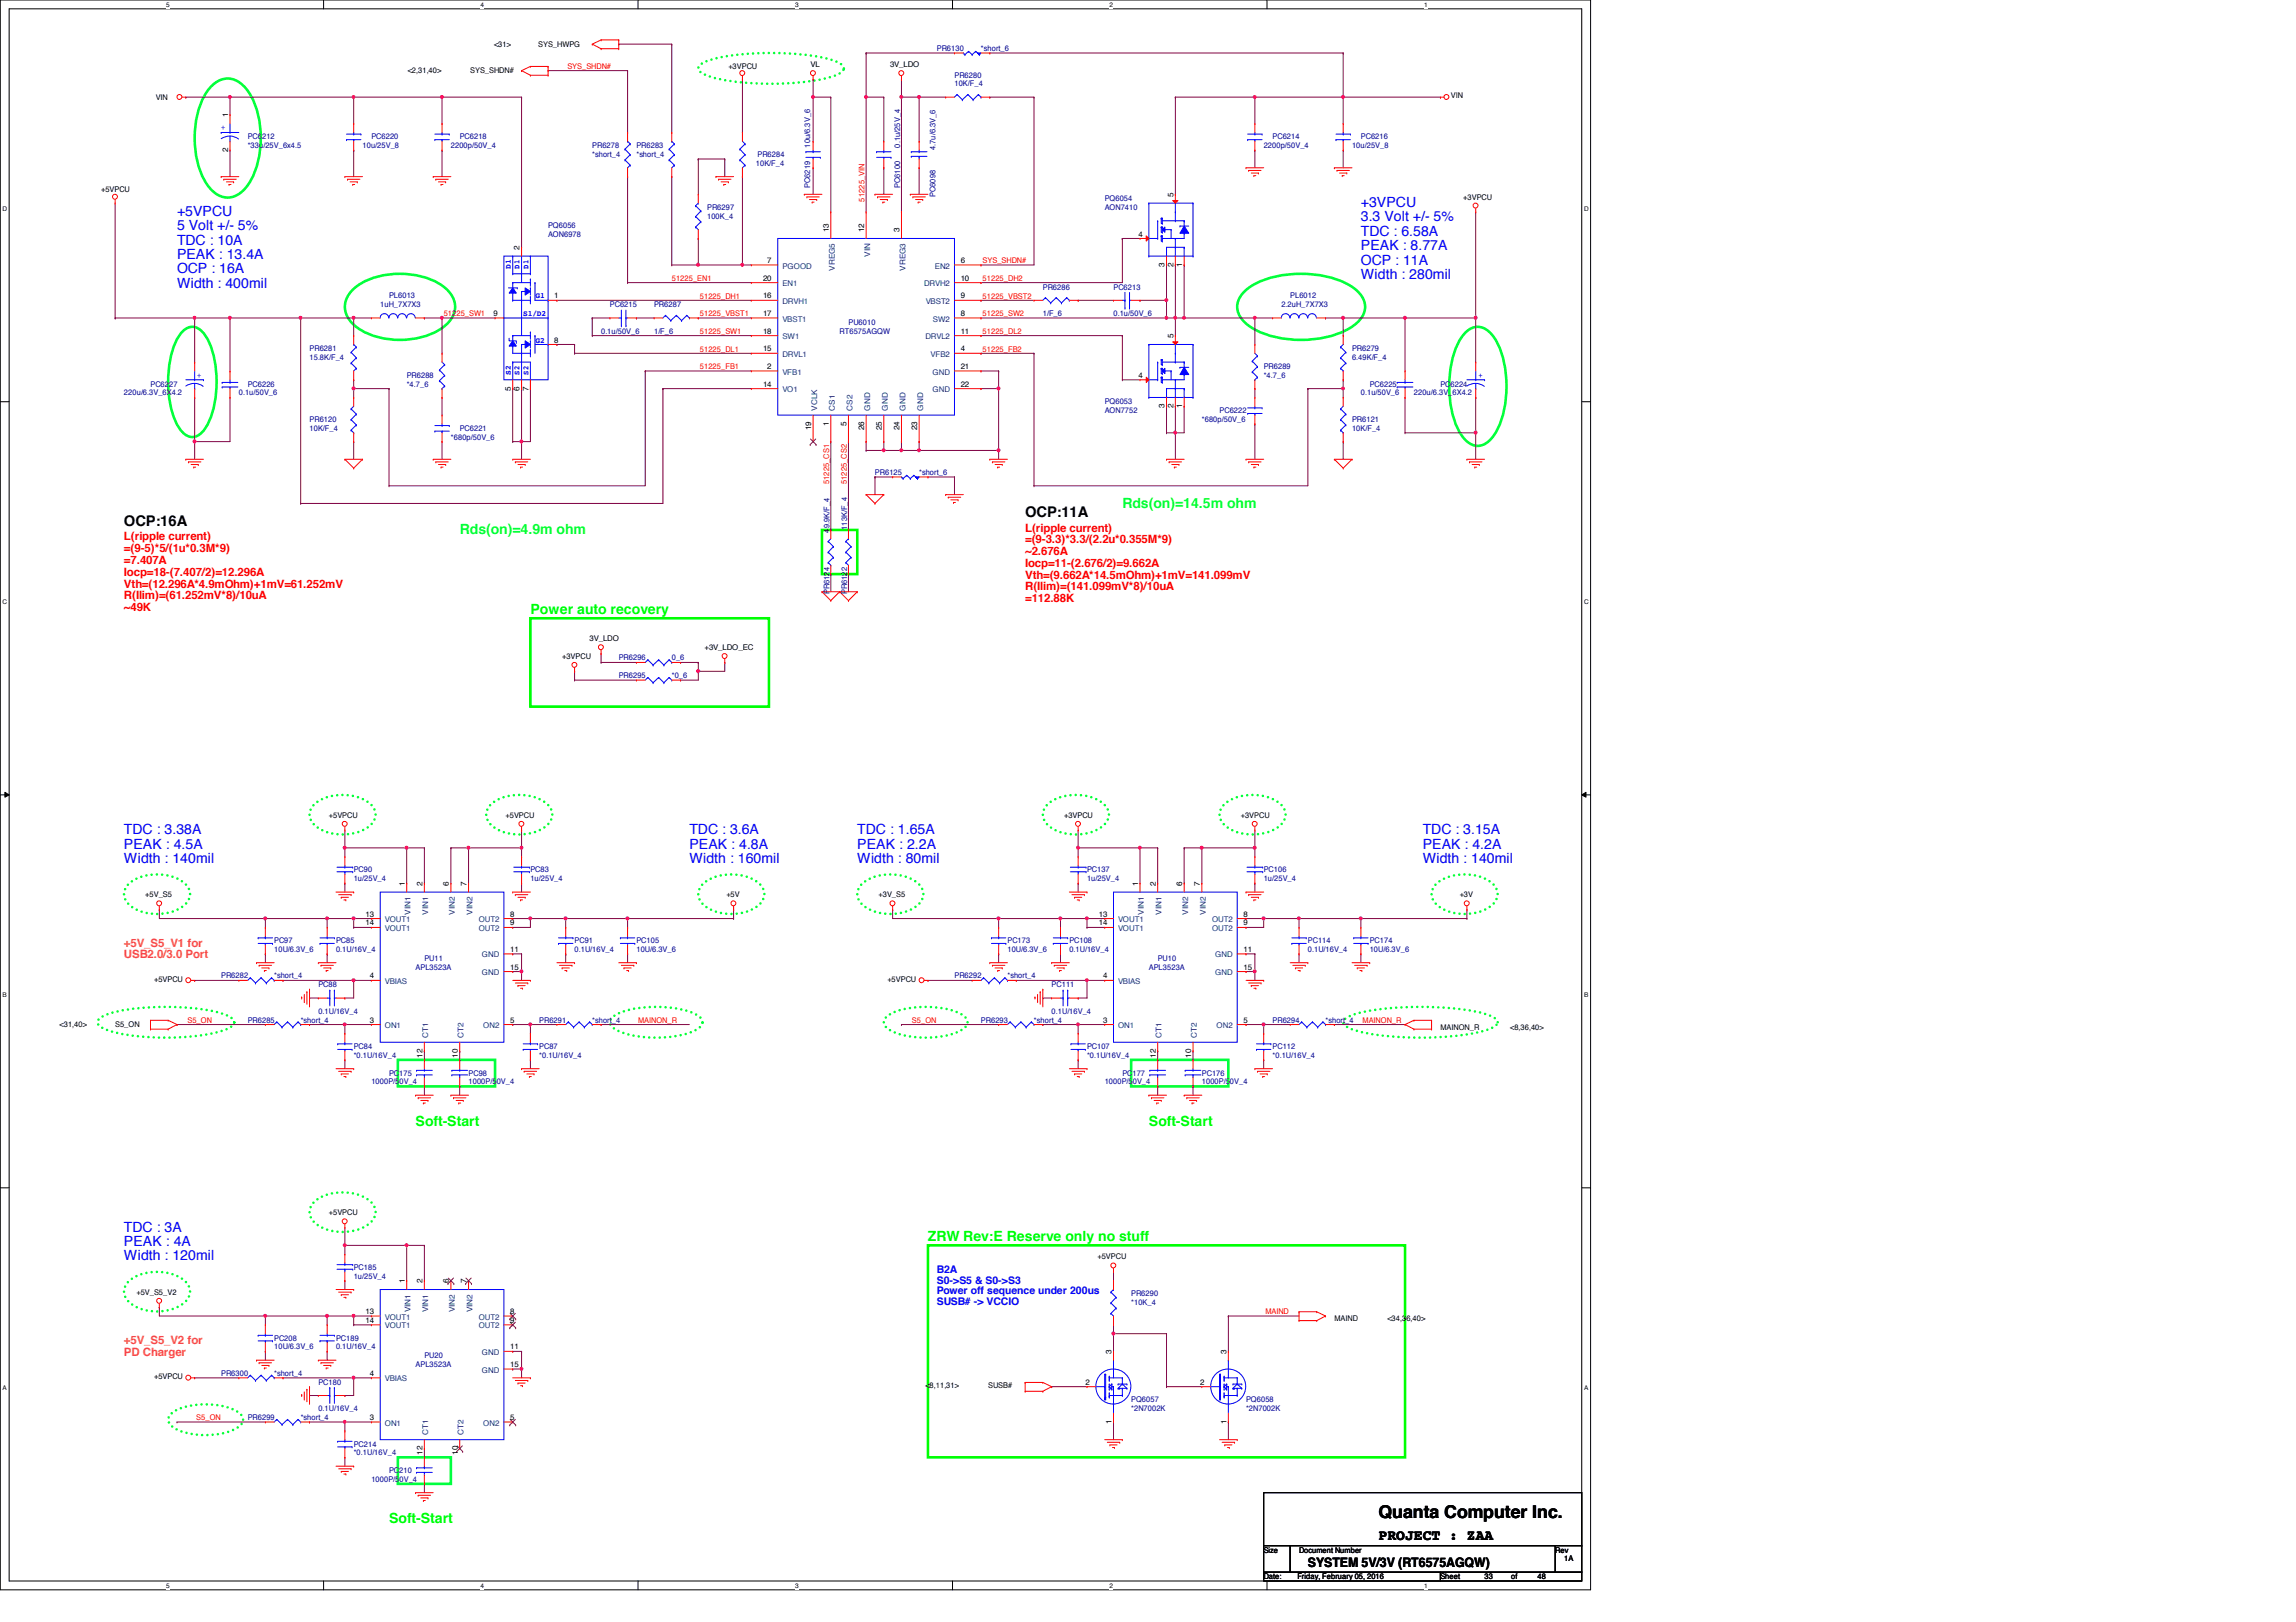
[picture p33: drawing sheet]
<svg xmlns="http://www.w3.org/2000/svg" width="297mm" height="210mm" viewBox="0 0 297 210" stroke-linecap="round" stroke-linejoin="round" font-family="sans-serif">
<defs><g id="words">
<text font-size="2.3" x="178.3" y="196.4">Quanta Computer Inc.</text>
<g font-size="1.9">
<text x="16" y="68.1">OCP:16A</text>
<text x="132.6" y="66.9">OCP:11A</text>
<text x="178.3" y="199.3">PROJECT : ZAA</text>
</g>
<g font-size="1.8" fill="#00f">
<text x="22.9" y="27.9">+5VPCU</text>
<text x="22.9" y="29.8">5 Volt +/- 5%</text>
<text x="176.1" y="26.8">+3VPCU</text>
<text x="176.1" y="28.7">3.3 Volt +/- 5%</text>
<text x="22.9" y="31.7">TDC : 10A</text>
<text x="22.9" y="33.5">PEAK : 13.4A</text>
<text x="22.9" y="35.4">OCP : 16A</text>
<text x="176.1" y="30.5">TDC : 6.58A</text>
<text x="176.1" y="32.4">PEAK : 8.77A</text>
<text x="176.1" y="34.2">OCP : 11A</text>
<text x="22.9" y="37.3">Width : 400mil</text>
<text x="176.1" y="36.1">Width : 280mil</text>
<text x="16" y="107.9">TDC : 3.38A</text>
<text x="89.2" y="107.9">TDC : 3.6A</text>
<text x="110.9" y="107.9">TDC : 1.65A</text>
<text x="184.1" y="107.9">TDC : 3.15A</text>
<text x="16" y="109.8">PEAK : 4.5A</text>
<text x="16" y="111.7">Width : 140mil</text>
<text x="89.2" y="109.8">PEAK : 4.8A</text>
<text x="89.2" y="111.7">Width : 160mil</text>
<text x="110.9" y="109.8">PEAK : 2.2A</text>
<text x="110.9" y="111.7">Width : 80mil</text>
<text x="184.1" y="109.8">PEAK : 4.2A</text>
<text x="184.1" y="111.7">Width : 140mil</text>
<text x="16" y="159.4">TDC : 3A</text>
<text x="16" y="161.2">PEAK : 4A</text>
<text x="16" y="163.1">Width : 120mil</text>
</g>
<g font-size="1.8" fill="#00ff40">
<text x="145.2" y="65.7">Rds(on)=14.5m ohm</text>
<text x="59.5" y="69.1">Rds(on)=4.9m ohm</text>
</g>
<g font-size="1.8" fill="#0f0">
<text x="68.6" y="79.4">Power auto recovery</text>
<text x="53.8" y="145.7">Soft-Start</text>
<text x="148.6" y="145.7">Soft-Start</text>
<text x="120.1" y="160.6">ZRW Rev:E Reserve only no stuff</text>
<text x="50.3" y="197.1">Soft-Start</text>
</g>
<text font-size="1.7" x="169.2" y="202.7">SYSTEM 5V/3V (RT6575AGQW)</text>
<g font-size="1.5" fill="#f00">
<text x="16" y="69.9">L(ripple current)</text>
<text x="16" y="71.5">=(9-5)*5/(1u*0.3M*9)</text>
<text x="132.6" y="68.8">L(ripple current)</text>
<text x="132.6" y="70.3">=(9-3.3)*3.3/(2.2u*0.355M*9)</text>
<text x="132.6" y="71.8">~2.676A</text>
<text x="16" y="73">=7.407A</text>
<text x="16" y="74.5">Iocp=18-(7.407/2)=12.296A</text>
<text x="16" y="76">Vth=(12.296A*4.9mOhm)+1mV=61.252mV</text>
<text x="16" y="77.6">R(Ilim)=(61.252mV*8)/10uA</text>
<text x="132.6" y="73.4">Iocp=11-(2.676/2)=9.662A</text>
<text x="132.6" y="74.9">Vth=(9.662A*14.5mOhm)+1mV=141.099mV</text>
<text x="132.6" y="76.4">R(Ilim)=(141.099mV*8)/10uA</text>
<text x="132.6" y="77.9">=112.88K</text>
<text x="16" y="79.1">~49K</text>
</g>
<g font-size="1.5" fill="#ff8000">
<text x="16" y="122.5">+5V_S5_V1 for</text>
<text x="16" y="124">USB2.0/3.0 Port</text>
<text x="16" y="173.9">+5V_S5_V2 for</text>
<text x="16" y="175.5">PD Charger</text>
</g>
<g font-size="1.4" fill="#00f">
<text x="121.2" y="164.7">B2A</text>
<text x="121.2" y="166.1">S0-&gt;S5 &amp; S0-&gt;S3</text>
<text x="121.2" y="167.5">Power off sequence under 200us</text>
<text x="121.2" y="168.9">SUSB# -&gt; VCCIO</text>
</g>
<g font-size="1">
<text x="52.7" y="9.5">&lt;2,31,40&gt;</text>
<text x="60.8" y="9.5">SYS_SHDN#</text>
<text x="63.9" y="6.1">&lt;31&gt;</text>
<text x="69.6" y="6.1">SYS_HWPG</text>
<text x="94.2" y="8.9">+3VPCU</text>
<text x="104.9" y="8.7">VL</text>
<text x="115.1" y="8.7">3V_LDO</text>
<text x="20.1" y="12.9">VIN</text>
<text x="29.5" y="15.2" transform="rotate(-90 29.5 15.2)">1</text>
<text x="187.7" y="12.7">VIN</text>
<text x="29.5" y="19.7" transform="rotate(-90 29.5 19.7)">2</text>
<text x="13.1" y="24.9">+5VPCU</text>
<text x="151.8" y="25.5" transform="rotate(-90 151.8 25.5)">5</text>
<text x="189.3" y="25.8">+3VPCU</text>
<text x="67.2" y="32.3" transform="rotate(-90 67.2 32.3)">2</text>
<text x="99.3" y="34">7</text>
<text x="107.2" y="30.1" transform="rotate(-90 107.2 30.1)">13</text>
<text x="111.8" y="30.1" transform="rotate(-90 111.8 30.1)">12</text>
<text x="116.4" y="30.1" transform="rotate(-90 116.4 30.1)">3</text>
<text x="124.3" y="34">6</text>
<text x="147.3" y="30.6">4</text>
<text x="150.7" y="34.5" transform="rotate(-90 150.7 34.5)">3</text>
<text x="151.8" y="34.5" transform="rotate(-90 151.8 34.5)">2</text>
<text x="152.9" y="34.5" transform="rotate(-90 152.9 34.5)">1</text>
<text x="63.8" y="40.9">9</text>
<text x="71.7" y="38.6">1</text>
<text x="98.7" y="38.6">16</text>
<text x="98.7" y="40.9">17</text>
<text x="98.7" y="36.3">20</text>
<text x="124.3" y="36.3">10</text>
<text x="124.3" y="38.6">9</text>
<text x="124.3" y="40.9">8</text>
<text x="71.7" y="44.3">8</text>
<text x="98.7" y="43.2">18</text>
<text x="98.7" y="45.5">15</text>
<text x="99.3" y="47.8">2</text>
<text x="124.3" y="43.2">11</text>
<text x="124.3" y="45.5">4</text>
<text x="124.3" y="47.8">21</text>
<text x="151.8" y="43.8" transform="rotate(-90 151.8 43.8)">5</text>
<text x="66.1" y="50.5" transform="rotate(-90 66.1 50.5)">5</text>
<text x="67.2" y="50.5" transform="rotate(-90 67.2 50.5)">6</text>
<text x="68.4" y="50.5" transform="rotate(-90 68.4 50.5)">7</text>
<text x="98.7" y="50">14</text>
<text x="124.3" y="50">22</text>
<text x="147.3" y="48.9">4</text>
<text x="150.7" y="52.8" transform="rotate(-90 150.7 52.8)">3</text>
<text x="151.8" y="52.8" transform="rotate(-90 151.8 52.8)">2</text>
<text x="152.9" y="52.8" transform="rotate(-90 152.9 52.8)">1</text>
<text x="104.9" y="55.7" transform="rotate(-90 104.9 55.7)">19</text>
<text x="107.2" y="55.1" transform="rotate(-90 107.2 55.1)">1</text>
<text x="109.5" y="55.1" transform="rotate(-90 109.5 55.1)">5</text>
<text x="111.8" y="55.7" transform="rotate(-90 111.8 55.7)">26</text>
<text x="114.1" y="55.7" transform="rotate(-90 114.1 55.7)">25</text>
<text x="116.4" y="55.7" transform="rotate(-90 116.4 55.7)">24</text>
<text x="118.7" y="55.7" transform="rotate(-90 118.7 55.7)">23</text>
<text x="76.3" y="83">3V_LDO</text>
<text x="72.7" y="85.3">+3VPCU</text>
<text x="91.1" y="84.1">+3V_LDO_EC</text>
<text x="42.5" y="105.8">+5VPCU</text>
<text x="65.4" y="105.8">+5VPCU</text>
<text x="137.7" y="105.8">+3VPCU</text>
<text x="160.5" y="105.8">+3VPCU</text>
<text x="18.8" y="116.1">+5V_S5</text>
<text x="47.3" y="119.8">14</text>
<text x="47.3" y="118.6">13</text>
<text x="52.4" y="114.6" transform="rotate(-90 52.4 114.6)">1</text>
<text x="54.6" y="114.6" transform="rotate(-90 54.6 114.6)">2</text>
<text x="58.1" y="114.6" transform="rotate(-90 58.1 114.6)">6</text>
<text x="60.4" y="114.6" transform="rotate(-90 60.4 114.6)">7</text>
<text x="66" y="119.8">9</text>
<text x="66" y="118.6">8</text>
<text x="94" y="116.1">+5V</text>
<text x="113.7" y="116.1">+3V_S5</text>
<text x="142.2" y="119.8">14</text>
<text x="142.2" y="118.6">13</text>
<text x="147.2" y="114.6" transform="rotate(-90 147.2 114.6)">1</text>
<text x="149.5" y="114.6" transform="rotate(-90 149.5 114.6)">2</text>
<text x="152.9" y="114.6" transform="rotate(-90 152.9 114.6)">6</text>
<text x="155.2" y="114.6" transform="rotate(-90 155.2 114.6)">7</text>
<text x="160.9" y="119.8">9</text>
<text x="160.9" y="118.6">8</text>
<text x="188.8" y="116.1">+3V</text>
<text x="66" y="123.2">11</text>
<text x="66" y="125.5">15</text>
<text x="160.9" y="123.2">11</text>
<text x="160.9" y="125.5">15</text>
<text x="19.9" y="127.1">+5VPCU</text>
<text x="47.8" y="126.6">4</text>
<text x="114.8" y="127.1">+5VPCU</text>
<text x="142.7" y="126.6">4</text>
<text x="7.7" y="132.9">&lt;31,40&gt;</text>
<text x="14.9" y="132.9">S5_ON</text>
<text x="47.8" y="132.3">3</text>
<text x="54.6" y="136.9" transform="rotate(-90 54.6 136.9)">12</text>
<text x="59.2" y="136.9" transform="rotate(-90 59.2 136.9)">10</text>
<text x="66" y="132.3">5</text>
<text x="142.7" y="132.3">3</text>
<text x="149.5" y="136.9" transform="rotate(-90 149.5 136.9)">12</text>
<text x="154.1" y="136.9" transform="rotate(-90 154.1 136.9)">10</text>
<text x="160.9" y="132.3">5</text>
<text x="186.3" y="133.3">MAINON_R</text>
<text x="195.4" y="133.3">&lt;8,36,40&gt;</text>
<text x="42.5" y="157.3">+5VPCU</text>
<text x="17.6" y="167.6">+5V_S5_V2</text>
<text x="52.4" y="166.1" transform="rotate(-90 52.4 166.1)">1</text>
<text x="54.6" y="166.1" transform="rotate(-90 54.6 166.1)">2</text>
<text x="58.1" y="166.1" transform="rotate(-90 58.1 166.1)">6</text>
<text x="60.4" y="166.1" transform="rotate(-90 60.4 166.1)">7</text>
<text x="142" y="163">+5VPCU</text>
<text x="47.3" y="171.2">14</text>
<text x="47.3" y="170.1">13</text>
<text x="66" y="171.2">9</text>
<text x="66" y="170.1">8</text>
<text x="172.6" y="171">MAIND</text>
<text x="179.5" y="171">&lt;34,36,40&gt;</text>
<text x="19.9" y="178.5">+5VPCU</text>
<text x="47.8" y="178.1">4</text>
<text x="66" y="174.6">11</text>
<text x="66" y="176.9">15</text>
<text x="119.7" y="179.7">&lt;8,11,31&gt;</text>
<text x="127.8" y="179.7">SUSB#</text>
<text x="140.4" y="179.2">2</text>
<text x="143.8" y="175.2" transform="rotate(-90 143.8 175.2)">3</text>
<text x="155.3" y="179.2">2</text>
<text x="158.7" y="175.2" transform="rotate(-90 158.7 175.2)">3</text>
<text x="47.8" y="183.8">3</text>
<text x="66" y="183.8">5</text>
<text x="143.8" y="184.3" transform="rotate(-90 143.8 184.3)">1</text>
<text x="158.7" y="184.3" transform="rotate(-90 158.7 184.3)">1</text>
<text x="54.6" y="188.3" transform="rotate(-90 54.6 188.3)">12</text>
<text x="59.2" y="188.3" transform="rotate(-90 59.2 188.3)">10</text>
<text x="163.5" y="200.9">Size</text>
<text x="168.1" y="200.9">Document Number</text>
<text x="201.2" y="200.9">Rev</text>
<text x="202.4" y="202.1">1A</text>
<text x="163.5" y="204.3">Date:</text>
<text x="167.8" y="204.3">Friday, February 05, 2016</text>
<text x="186.3" y="204.3">Sheet</text>
<text x="192.1" y="204.3">33</text>
<text x="195.5" y="204.3">of</text>
<text x="198.9" y="204.3">48</text>
</g>
<g font-size="1" fill="#f00">
<text x="73.4" y="8.9">SYS_SHDN#</text>
<text x="111.8" y="26.1" transform="rotate(-90 111.8 26.1)">51225_VIN</text>
<text x="127.1" y="34.1">SYS_SHDN#</text>
<text x="57.4" y="40.9">51225_SW1</text>
<text x="86.9" y="36.4">51225_EN1</text>
<text x="90.5" y="40.9">51225_VBST1</text>
<text x="90.5" y="38.7">51225_DH1</text>
<text x="127.1" y="38.7">51225_VBST2</text>
<text x="127.1" y="36.4">51225_DH2</text>
<text x="127.1" y="40.9">51225_SW2</text>
<text x="90.5" y="47.8">51225_FB1</text>
<text x="90.5" y="43.2">51225_SW1</text>
<text x="90.5" y="45.5">51225_DL1</text>
<text x="127.1" y="45.5">51225_FB2</text>
<text x="127.1" y="43.2">51225_DL2</text>
<text x="107.3" y="62.7" transform="rotate(-90 107.3 62.7)">51225_CS1</text>
<text x="109.6" y="62.7" transform="rotate(-90 109.6 62.7)">51225_CS2</text>
<text x="24.3" y="132.4">S5_ON</text>
<text x="82.5" y="132.4">MAINON_R</text>
<text x="118" y="132.4">S5_ON</text>
<text x="176.3" y="132.4">MAINON_R</text>
<text x="163.7" y="170.1">MAIND</text>
<text x="25.4" y="183.8">S5_ON</text>
</g>
<g font-size="1" fill="#000080">
<text x="121.2" y="6.6">PR6130</text>
<text x="123.5" y="10">PR6280</text>
<text x="123.5" y="11.2">10K/F_4</text>
<text x="126.9" y="6.6">*short_6</text>
<text x="32" y="18">PC6212</text>
<text x="32" y="19.2">*33u/25V_6x4.5</text>
<text x="46.9" y="19.2">10u/25V_8</text>
<text x="48" y="18">PC6220</text>
<text x="58.3" y="19.2">2200p/50V_4</text>
<text x="59.5" y="18">PC6218</text>
<text x="76.6" y="19.2">PR6278</text>
<text x="76.6" y="20.3">*short_4</text>
<text x="82.3" y="19.2">PR6283</text>
<text x="82.3" y="20.3">*short_4</text>
<text x="97.8" y="21.5">10K/F_4</text>
<text x="98" y="20.3">PR6284</text>
<text x="104.8" y="19.1" transform="rotate(-90 104.8 19.1)">10u/6.3V_6</text>
<text x="116.5" y="19.1" transform="rotate(-90 116.5 19.1)">0.1u/25V_4</text>
<text x="121" y="19.4" transform="rotate(-90 121 19.4)">4.7u/6.3V_6</text>
<text x="163.5" y="19.2">2200p/50V_4</text>
<text x="164.6" y="18">PC6214</text>
<text x="174.9" y="19.2">10u/25V_8</text>
<text x="176.1" y="18">PC6216</text>
<text x="70.9" y="29.5">PQ6056</text>
<text x="91.5" y="27.2">PR6297</text>
<text x="91.5" y="28.3">100K_4</text>
<text x="104.8" y="24.3" transform="rotate(-90 104.8 24.3)">PC6219</text>
<text x="116.5" y="24.3" transform="rotate(-90 116.5 24.3)">PC6100</text>
<text x="121" y="25.5" transform="rotate(-90 121 25.5)">PC6098</text>
<text x="142.9" y="26">PQ6054</text>
<text x="142.9" y="27.2">AON7410</text>
<text x="70.9" y="30.6">AON6978</text>
<text x="49.2" y="39.8">1uH_7X7X3</text>
<text x="50.3" y="38.6">PL6013</text>
<text x="78.9" y="39.8">PC6215</text>
<text x="84.6" y="39.8">PR6287</text>
<text x="134.9" y="37.5">PR6286</text>
<text x="134.9" y="40.9">1/F_6</text>
<text x="144.1" y="37.5">PC6213</text>
<text x="144.1" y="40.9">0.1u/50V_6</text>
<text x="165.8" y="39.8">2.2uH_7X7X3</text>
<text x="166.9" y="38.6">PL6012</text>
<text x="40" y="45.5">PR6281</text>
<text x="40" y="46.6">15.8K/F_4</text>
<text x="77.8" y="43.2">0.1u/50V_6</text>
<text x="84.6" y="43.2">1/F_6</text>
<text x="108.6" y="43.2">RT6575AGQW</text>
<text x="109.8" y="42">PU6010</text>
<text x="163.5" y="47.8">PR6289</text>
<text x="174.9" y="45.5">PR6279</text>
<text x="174.9" y="46.6">6.49K/F_4</text>
<text x="16" y="51.2">220u/6.3V_6X4.2</text>
<text x="19.5" y="50">PC6227</text>
<text x="30.9" y="51.2">0.1u/50V_6</text>
<text x="32" y="50">PC6226</text>
<text x="52.6" y="48.9">PR6288</text>
<text x="52.6" y="50">*4.7_6</text>
<text x="142.9" y="52.3">PQ6053</text>
<text x="142.9" y="53.5">AON7752</text>
<text x="157.8" y="53.5">PC6222</text>
<text x="163.5" y="48.9">*4.7_6</text>
<text x="176.1" y="51.2">0.1u/50V_6</text>
<text x="177.2" y="50">PC6225</text>
<text x="182.9" y="51.2">220u/6.3V_6X4.2</text>
<text x="186.3" y="50">PC6224</text>
<text x="40" y="54.6">PR6120</text>
<text x="40" y="55.8">10K/F_4</text>
<text x="58.3" y="56.9">*680p/50V_6</text>
<text x="59.5" y="55.8">PC6221</text>
<text x="155.5" y="54.6">*680p/50V_6</text>
<text x="174.9" y="54.6">PR6121</text>
<text x="174.9" y="55.8">10K/F_4</text>
<text x="113.2" y="61.5">PR6125</text>
<text x="118.9" y="61.5">*short_6</text>
<text x="107.3" y="68.9" transform="rotate(-90 107.3 68.9)">49.9K/F_4</text>
<text x="109.6" y="68.6" transform="rotate(-90 109.6 68.6)">113K/F_4</text>
<text x="107.3" y="76.9" transform="rotate(-90 107.3 76.9)">PR6124</text>
<text x="109.6" y="76.9" transform="rotate(-90 109.6 76.9)">PR6122</text>
<text x="80" y="87.8">PR6295</text>
<text x="80" y="85.5">PR6296</text>
<text x="86.9" y="87.8">*0_6</text>
<text x="86.9" y="85.5">0_6</text>
<text x="45.8" y="112.9">PC90</text>
<text x="68.6" y="112.9">PC83</text>
<text x="140.6" y="112.9">PC137</text>
<text x="163.5" y="112.9">PC106</text>
<text x="45.8" y="114">1u/25V_4</text>
<text x="68.6" y="114">1u/25V_4</text>
<text x="140.6" y="114">1u/25V_4</text>
<text x="163.5" y="114">1u/25V_4</text>
<text x="35.5" y="122">PC97</text>
<text x="35.5" y="123.2">10U/6.3V_6</text>
<text x="43.5" y="122">PC85</text>
<text x="43.5" y="123.2">0.1U/16V_4</text>
<text x="53.8" y="125.5">APL3523A</text>
<text x="54.9" y="124.3">PU11</text>
<text x="74.3" y="122">PC91</text>
<text x="74.3" y="123.2">0.1U/16V_4</text>
<text x="82.3" y="122">PC105</text>
<text x="82.3" y="123.2">10U/6.3V_6</text>
<text x="130.3" y="122">PC173</text>
<text x="130.3" y="123.2">10U/6.3V_6</text>
<text x="138.3" y="122">PC108</text>
<text x="138.3" y="123.2">0.1U/16V_4</text>
<text x="148.6" y="125.5">APL3523A</text>
<text x="149.8" y="124.3">PU10</text>
<text x="169.2" y="122">PC114</text>
<text x="169.2" y="123.2">0.1U/16V_4</text>
<text x="177.2" y="122">PC174</text>
<text x="177.2" y="123.2">10U/6.3V_6</text>
<text x="28.6" y="126.6">PR6282</text>
<text x="35.5" y="126.6">*short_4</text>
<text x="41.2" y="127.8">PC88</text>
<text x="41.2" y="131.2">0.1U/16V_4</text>
<text x="123.5" y="126.6">PR6292</text>
<text x="130.3" y="126.6">*short_4</text>
<text x="136.1" y="127.8">PC111</text>
<text x="136.1" y="131.2">0.1U/16V_4</text>
<text x="32" y="132.3">PR6285</text>
<text x="38.9" y="132.3">*short_4</text>
<text x="45.8" y="135.8">PC84</text>
<text x="45.8" y="136.9">*0.1U/16V_4</text>
<text x="69.8" y="135.8">PC87</text>
<text x="69.8" y="136.9">*0.1U/16V_4</text>
<text x="69.8" y="132.3">PR6291</text>
<text x="76.6" y="132.3">*short_4</text>
<text x="126.9" y="132.3">PR6293</text>
<text x="133.8" y="132.3">*short_4</text>
<text x="140.6" y="135.8">PC107</text>
<text x="140.6" y="136.9">*0.1U/16V_4</text>
<text x="164.6" y="135.8">PC112</text>
<text x="164.6" y="136.9">*0.1U/16V_4</text>
<text x="164.6" y="132.3">PR6294</text>
<text x="171.5" y="132.3">*short_4</text>
<text x="48" y="140.3">1000P/50V_4</text>
<text x="50.3" y="139.2">PC175</text>
<text x="60.6" y="139.2">PC98</text>
<text x="60.6" y="140.3">1000P/50V_4</text>
<text x="142.9" y="140.3">1000P/50V_4</text>
<text x="145.2" y="139.2">PC177</text>
<text x="155.5" y="139.2">PC176</text>
<text x="155.5" y="140.3">1000P/50V_4</text>
<text x="45.8" y="164.3">PC185</text>
<text x="45.8" y="165.5">1u/25V_4</text>
<text x="146.3" y="167.8">PR6290</text>
<text x="35.5" y="173.5">PC208</text>
<text x="43.5" y="173.5">PC189</text>
<text x="146.3" y="168.9">*10K_4</text>
<text x="28.6" y="178.1">PR6300</text>
<text x="35.5" y="174.6">10U/6.3V_6</text>
<text x="35.5" y="178.1">*short_4</text>
<text x="41.2" y="179.2">PC180</text>
<text x="43.5" y="174.6">0.1U/16V_4</text>
<text x="53.8" y="176.9">APL3523A</text>
<text x="54.9" y="175.8">PU20</text>
<text x="32" y="183.8">PR6299</text>
<text x="38.9" y="183.8">*short_4</text>
<text x="41.2" y="182.6">0.1U/16V_4</text>
<text x="146.3" y="181.5">PQ6057</text>
<text x="146.3" y="182.6">*2N7002K</text>
<text x="161.2" y="181.5">PQ6058</text>
<text x="161.2" y="182.6">*2N7002K</text>
<text x="45.8" y="187.2">PC214</text>
<text x="45.8" y="188.3">*0.1U/16V_4</text>
<text x="48" y="191.8">1000P/50V_4</text>
<text x="50.3" y="190.6">PC210</text>
</g>
<g font-size="1" fill="#00f">
<text x="28.6" y="16.8">+</text>
<text x="66.1" y="34.8" transform="rotate(-90 66.1 34.8)">D1</text>
<text x="67.2" y="34.8" transform="rotate(-90 67.2 34.8)">D1</text>
<text x="68.4" y="34.8" transform="rotate(-90 68.4 34.8)">D1</text>
<text x="67.7" y="40.9">S1/D2</text>
<text x="69.3" y="38.6">G1</text>
<text x="69.3" y="44.4">G2</text>
<text x="25.5" y="49">+</text>
<text x="66.1" y="48.5" transform="rotate(-90 66.1 48.5)">S2</text>
<text x="67.2" y="48.5" transform="rotate(-90 67.2 48.5)">S2</text>
<text x="68.4" y="48.5" transform="rotate(-90 68.4 48.5)">S2</text>
<text x="191.3" y="49">+</text>
</g>
<g font-size="1" fill="#004080">
<text x="101.2" y="34.8">PGOOD</text>
<text x="108" y="35.1" transform="rotate(-90 108 35.1)">VREG5</text>
<text x="112.6" y="33.2" transform="rotate(-90 112.6 33.2)">VIN</text>
<text x="117.1" y="35.1" transform="rotate(-90 117.1 35.1)">VREG3</text>
<text x="120.9" y="34.8">EN2</text>
<text x="101.2" y="39.3">DRVH1</text>
<text x="101.2" y="41.6">VBST1</text>
<text x="101.2" y="37">EN1</text>
<text x="119.5" y="37">DRVH2</text>
<text x="119.8" y="39.3">VBST2</text>
<text x="120.7" y="41.6">SW2</text>
<text x="101.2" y="43.9">SW1</text>
<text x="101.2" y="46.2">DRVL1</text>
<text x="119.7" y="43.9">DRVL2</text>
<text x="120.4" y="46.2">VFB2</text>
<text x="101.2" y="48.5">VFB1</text>
<text x="101.2" y="50.8">VO1</text>
<text x="105.7" y="53.1" transform="rotate(-90 105.7 53.1)">VCLK</text>
<text x="108" y="53.1" transform="rotate(-90 108 53.1)">CS1</text>
<text x="110.3" y="53.1" transform="rotate(-90 110.3 53.1)">CS2</text>
<text x="112.6" y="53.1" transform="rotate(-90 112.6 53.1)">GND</text>
<text x="114.8" y="53.1" transform="rotate(-90 114.8 53.1)">GND</text>
<text x="117.1" y="53.1" transform="rotate(-90 117.1 53.1)">GND</text>
<text x="119.4" y="53.1" transform="rotate(-90 119.4 53.1)">GND</text>
<text x="120.6" y="48.5">GND</text>
<text x="120.6" y="50.8">GND</text>
<text x="49.8" y="119.3">VOUT1</text>
<text x="53.1" y="118.4" transform="rotate(-90 53.1 118.4)">VIN1</text>
<text x="55.4" y="118.4" transform="rotate(-90 55.4 118.4)">VIN1</text>
<text x="58.8" y="118.4" transform="rotate(-90 58.8 118.4)">VIN2</text>
<text x="61.1" y="118.4" transform="rotate(-90 61.1 118.4)">VIN2</text>
<text x="61.9" y="119.3">OUT2</text>
<text x="144.6" y="119.3">VOUT1</text>
<text x="148" y="118.4" transform="rotate(-90 148 118.4)">VIN1</text>
<text x="150.3" y="118.4" transform="rotate(-90 150.3 118.4)">VIN1</text>
<text x="153.7" y="118.4" transform="rotate(-90 153.7 118.4)">VIN2</text>
<text x="156" y="118.4" transform="rotate(-90 156 118.4)">VIN2</text>
<text x="156.8" y="119.3">OUT2</text>
<text x="49.8" y="120.5">VOUT1</text>
<text x="61.9" y="120.5">OUT2</text>
<text x="62.4" y="123.9">GND</text>
<text x="144.6" y="120.5">VOUT1</text>
<text x="156.8" y="120.5">OUT2</text>
<text x="157.2" y="123.9">GND</text>
<text x="49.8" y="127.3">VBIAS</text>
<text x="62.4" y="126.2">GND</text>
<text x="144.6" y="127.3">VBIAS</text>
<text x="157.2" y="126.2">GND</text>
<text x="49.8" y="133.1">ON1</text>
<text x="55.4" y="134.3" transform="rotate(-90 55.4 134.3)">CT1</text>
<text x="60" y="134.3" transform="rotate(-90 60 134.3)">CT2</text>
<text x="62.5" y="133.1">ON2</text>
<text x="144.6" y="133.1">ON1</text>
<text x="150.3" y="134.3" transform="rotate(-90 150.3 134.3)">CT1</text>
<text x="154.9" y="134.3" transform="rotate(-90 154.9 134.3)">CT2</text>
<text x="157.4" y="133.1">ON2</text>
<text x="49.8" y="171.9">VOUT1</text>
<text x="49.8" y="170.8">VOUT1</text>
<text x="53.1" y="169.8" transform="rotate(-90 53.1 169.8)">VIN1</text>
<text x="55.4" y="169.8" transform="rotate(-90 55.4 169.8)">VIN1</text>
<text x="58.8" y="169.8" transform="rotate(-90 58.8 169.8)">VIN2</text>
<text x="61.1" y="169.8" transform="rotate(-90 61.1 169.8)">VIN2</text>
<text x="61.9" y="171.9">OUT2</text>
<text x="61.9" y="170.8">OUT2</text>
<text x="49.8" y="178.8">VBIAS</text>
<text x="62.4" y="175.3">GND</text>
<text x="62.4" y="177.6">GND</text>
<text x="49.8" y="184.5">ON1</text>
<text x="55.4" y="185.7" transform="rotate(-90 55.4 185.7)">CT1</text>
<text x="60" y="185.7" transform="rotate(-90 60 185.7)">CT2</text>
<text x="62.5" y="184.5">ON2</text>
</g>
<g font-size=".8">
<text x="21.5" y=".9">5</text>
<text x="62.2" y=".9">4</text>
<text x="102.9" y=".9">3</text>
<text x="143.5" y=".9">2</text>
<text x="184.2" y=".9">1</text>
<text x=".3" y="27.3">D</text>
<text x="204.9" y="27.3">D</text>
<text x=".3" y="78.1">C</text>
<text x="204.9" y="78.1">C</text>
<text x=".3" y="129">B</text>
<text x="204.9" y="129">B</text>
<text x=".3" y="179.9">A</text>
<text x="204.9" y="179.9">A</text>
<text x="21.5" y="205.5">5</text>
<text x="62.2" y="205.5">4</text>
<text x="102.9" y="205.5">3</text>
<text x="143.5" y="205.5">2</text>
<text x="184.2" y="205.5">1</text>
</g>
</g></defs>
<path d="M0 0h205.8v205.7h-205.8zM1.2 1.1h203.4v203.5h-203.4z" fill="none" stroke="#000" stroke-width=".13"/>
<g fill="#fff">
<path d="M21.5 .1h.5v1h-.5z"/>
<path d="M21.5 204.7h.5v1h-.5z"/>
</g>
<path d="M41.9 0v1.1M41.9 204.6v1.1" fill="none" stroke="#000" stroke-width=".13"/>
<g fill="#fff">
<path d="M62.2 .1h.4v1h-.4z"/>
<path d="M62.2 204.7h.4v1h-.4z"/>
</g>
<path d="M82.5 0v1.1M82.5 204.6v1.1" fill="none" stroke="#000" stroke-width=".13"/>
<g fill="#fff">
<path d="M102.9 .1h.4v1h-.4z"/>
<path d="M102.9 204.7h.4v1h-.4z"/>
</g>
<path d="M123.2 0v1.1M123.2 204.6v1.1" fill="none" stroke="#000" stroke-width=".13"/>
<g fill="#fff">
<path d="M143.5 .1h.5v1h-.5z"/>
<path d="M143.5 204.7h.5v1h-.5z"/>
</g>
<path d="M163.9 0v1.1M163.9 204.6v1.1" fill="none" stroke="#000" stroke-width=".13"/>
<g fill="#fff">
<path d="M184.2 .1h.5v1h-.5z"/>
<path d="M184.2 204.7h.5v1h-.5z"/>
<path d="M.3 26.5h.6v1h-.6z"/>
<path d="M204.9 26.5h.6v1h-.6z"/>
<path d="M.3 77.4h.6v.9h-.6z"/>
<path d="M204.9 77.4h.6v.9h-.6z"/>
</g>
<path d="M0 52h1.2M204.6 52h1.2" fill="none" stroke="#000" stroke-width=".13"/>
<g fill="#fff">
<path d="M.3 128.3h.6v.9h-.6z"/>
<path d="M204.9 128.3h.6v.9h-.6z"/>
</g>
<path d="M0 102.9h1.2M.6 102.5l.6 .4-.6 .3zM204.6 102.9l.6-.4v.7zM204.6 102.9h1.2" fill="none" stroke="#000" stroke-width=".13"/>
<path d="M.6 102.5l.6 .4-.6 .3zM204.6 102.9l.6-.4v.7z" fill="#000"/>
<g fill="#fff">
<path d="M.3 179.1h.6v.9h-.6z"/>
<path d="M204.9 179.1h.6v.9h-.6z"/>
</g>
<path d="M0 153.7h1.2M204.6 153.7h1.2" fill="none" stroke="#000" stroke-width=".13"/>
<path d="M27.5 11a2.67 2.67 0 0 1 3.9 0 8.9 8.9 0 0 1 2.3 5.6 11.4 11.4 0 0 1-1.7 7.5 3.1 3.1 0 0 1-3.2 1.4 4.7 4.7 0 0 1-2.8-3.1 12.7 12.7 0 0 1 .4-10l.5-.8zM45.4 37.7a8.3 8.3 0 0 1 6.3-2.3 8.8 8.8 0 0 1 6.4 2.3 2.91 2.91 0 0 1-.6 4.5 10.4 10.4 0 0 1-10.8 .5 3.4 3.4 0 0 1-2-3.7l.3-.6zM161 37.7a9.9 9.9 0 0 1 6-2.2 12.4 12.4 0 0 1 8.3 1.9 2.65 2.65 0 0 1 .4 4.3 10 10 0 0 1-6 2.2 12.9 12.9 0 0 1-8.1-1.7 2.99 2.99 0 0 1-1.4-3.2l.3-.6zM23.4 43.1a1.69 1.69 0 0 1 2.9 0 10 10 0 0 1 1.7 6.3 10.9 10.9 0 0 1-1.7 6.4 1.68 1.68 0 0 1-2.9 0 10.2 10.2 0 0 1-1.6-6.4 10.8 10.8 0 0 1 1.6-6.3zM189.5 43.1a2.11 2.11 0 0 1 3.4 0 9.6 9.6 0 0 1 1.9 5.6 12.8 12.8 0 0 1-1.4 7.5 2.55 2.55 0 0 1-2.8 1.4 3.9 3.9 0 0 1-2-2.2 14.3 14.3 0 0 1 0-10.9zM51.5 137.2h12.5v3.4h-12.5zM146.3 137.2h12.6v3.4h-12.6zM51.5 188.6h6.8v3.4h-6.8z" fill="none" stroke="#00ff40" stroke-width=".34"/>
<g fill="none" stroke="#00ff40" stroke-width=".34" stroke-dasharray="0 .7">
<path d="M90.5 8.5a5 5 0 0 1 2.6-1.1 37.1 37.1 0 0 1 14.3 .3l1.3 .5 .4 .3 .1 .3-.1 .4a5.2 5.2 0 0 1-2.7 1 36.2 36.2 0 0 1-14.3-.2l-1.3-.5-.3-.3-.2-.4zM16.8 114.3a6.2 6.2 0 0 1 7.1 0 1.74 1.74 0 0 1 0 2.8 6 6 0 0 1-7.1 0 1.76 1.76 0 0 1 0-2.8zM40.8 104a6.2 6.2 0 0 1 7.1 0 1.74 1.74 0 0 1 0 2.8 6 6 0 0 1-7.1 0 1.76 1.76 0 0 1 0-2.8zM63.6 104a6.2 6.2 0 0 1 7.1 0 1.74 1.74 0 0 1 0 2.8 6 6 0 0 1-7.1 0 1.76 1.76 0 0 1 0-2.8zM91.1 114.3a6.2 6.2 0 0 1 7 0 1.74 1.74 0 0 1 0 2.8 6 6 0 0 1-7 0 1.76 1.76 0 0 1 0-2.8zM111.6 114.3a6.2 6.2 0 0 1 7.1 0 1.74 1.74 0 0 1 0 2.8 6 6 0 0 1-7.1 0 1.76 1.76 0 0 1 0-2.8zM135.6 104a6.2 6.2 0 0 1 7.1 0 1.74 1.74 0 0 1 0 2.8 6 6 0 0 1-7.1 0 1.76 1.76 0 0 1 0-2.8zM158.5 104a6.2 6.2 0 0 1 7.1 0 1.74 1.74 0 0 1 0 2.8 6 6 0 0 1-7.1 0 1.76 1.76 0 0 1 0-2.8zM185.9 114.3a6.2 6.2 0 0 1 7.1 0 1.74 1.74 0 0 1 0 2.8 6 6 0 0 1-7.1 0 1.76 1.76 0 0 1 0-2.8zM12.7 132a4.6 4.6 0 0 1 2.5-1.1 32.7 32.7 0 0 1 13.4 .2l1.3 .6 .3 .3 .1 .3-.1 .3a4.7 4.7 0 0 1-2.5 1.1 31.9 31.9 0 0 1-13.4-.3l-1.2-.5-.4-.3-.1-.3zM79.3 131.6a8.3 8.3 0 0 1 4.5-1.3 13.2 13.2 0 0 1 6.3 1 .97 .97 0 0 1 .7 .7 .97 .97 0 0 1-.3 1 8.6 8.6 0 0 1-4.5 1.2 12.9 12.9 0 0 1-6.3-.9 .97 .97 0 0 1-.7-.7 .97 .97 0 0 1 .3-1zM114.8 131.5a8.5 8.5 0 0 1 5-1.2 8.5 8.5 0 0 1 4.9 1.2 .9 .9 0 0 1 0 1.5 8.6 8.6 0 0 1-4.9 1.3 8.5 8.5 0 0 1-5-1.3 .9 .9 0 0 1 0-1.5z"/>
<path d="M173.9 132a4.4 4.4 0 0 1 2.3-1 42 42 0 0 1 15.1 0 4.5 4.5 0 0 1 2.3 1l.2 .3-.2 .3a4.6 4.6 0 0 1-2.3 1 40.9 40.9 0 0 1-15.1 0 4.6 4.6 0 0 1-2.3-1l-.1-.3zM40.8 155.4a6.2 6.2 0 0 1 7.1 0 1.74 1.74 0 0 1 0 2.9 6 6 0 0 1-7.1 0 1.76 1.76 0 0 1 0-2.9zM16.8 165.7a6.2 6.2 0 0 1 7.1 0 1.74 1.74 0 0 1 0 2.9 6 6 0 0 1-7.1 0 1.76 1.76 0 0 1 0-2.9zM22.1 183a6.9 6.9 0 0 1 4.5-1.3 7.1 7.1 0 0 1 4.5 1.3 .95 .95 0 0 1 0 1.5 7.1 7.1 0 0 1-4.5 1.2 7 7 0 0 1-4.5-1.2 .96 .96 0 0 1 0-1.5z"/>
</g>
<path d="M106.3 68.6h4.6v5.7h-4.6zM68.6 80h30.9v11.4h-30.9zM120.1 161.2h61.7v27.4h-61.7z" fill="none" stroke="#0f0" stroke-width=".34"/>
<g fill="none" stroke="#800040" stroke-width=".13">
<path d="M29.8 12.6h.1M29.8 19.4h.1M29.8 12.6v2.3M29.8 19.4v3.5M29.8 12.6h16M45.8 12.6h.1M70.9 9.1h.1M70.9 9.1h10.3M81.2 9.1h.1M81.2 9.1v8M126.9 38.9h.1M126.9 38.9h6.9"/>
<path d="M139.5 38.9h.1M139.5 38.9h4.6M112.1 57.1h.1M112.1 57.1v1.2M114.3 58.3h.1M114.3 57.1h.1M114.3 57.1v1.2M116.6 57.1h.1M116.6 58.3h.1M116.6 57.1v1.2M118.9 57.1h.1M118.9 57.1v1.2h-4.6"/>
<path d="M126.9 45.7h.1M126.9 45.7h6.9M129.2 48h.1M129.2 48v2.3"/>
</g>
<path d="M118.8 58.1h.2v.3l-.1 .1-.1-.1z" fill-rule="evenodd" fill="#f0f"/>
<path d="M118.8 58.1h.2v.3l-.1 .1-.1-.1z" fill="none" stroke="#f0f" stroke-width=".13"/>
<path d="M116.5 58.1h.2v.3l-.1 .1-.1-.1z" fill-rule="evenodd" fill="#f0f"/>
<path d="M116.5 58.1h.2v.3l-.1 .1-.1-.1z" fill="none" stroke="#f0f" stroke-width=".13"/>
<path d="M112.1 58.3h.1M112.1 58.3h2.2M190.9 56h.1M190.9 56v3.4" fill="none" stroke="#800040" stroke-width=".13"/>
<path d="M114.2 58.1h.3v.3l-.2 .1-.1-.1z" fill-rule="evenodd" fill="#f0f"/>
<path d="M114.2 58.1h.3v.3l-.2 .1-.1-.1z" fill="none" stroke="#f0f" stroke-width=".13"/>
<path d="M45.8 50.3h.1M45.8 50.3h4.5M150.9 41.1h.1M150.9 41.1h2.3M152.1 41.1h.1" fill="none" stroke="#800040" stroke-width=".13"/>
<path d="M45.6 50.1h.3v.3l-.2 .1-.1-.1z" fill-rule="evenodd" fill="#f0f"/>
<path d="M45.6 50.1h.3v.3l-.2 .1-.1-.1z" fill="none" stroke="#f0f" stroke-width=".13"/>
<path d="M81.2 22.9h.1M81.2 22.9v13.7M38.9 41.1h.1M38.9 41.1h6.9" fill="none" stroke="#800040" stroke-width=".13"/>
<path d="M45.6 41h.3v.2l-.2 .1-.1-.1z" fill-rule="evenodd" fill="#f0f"/>
<path d="M45.6 41h.3v.2l-.2 .1-.1-.1z" fill="none" stroke="#f0f" stroke-width=".13"/>
<path d="M45.8 49.1h.1M45.8 49.1v1.2M181.8 56h.1M190.9 51.4h.1M190.9 51.4v4.6h-9.1" fill="none" stroke="#800040" stroke-width=".13"/>
<path d="M190.8 55.8h.2v.3l-.1 .1-.1-.1z" fill-rule="evenodd" fill="#f0f"/>
<path d="M190.8 55.8h.2v.3l-.1 .1-.1-.1z" fill="none" stroke="#f0f" stroke-width=".13"/>
<path d="M150.9 52.6h.1M150.9 56h.1M150.9 52.6v3.4M150.9 56h1.2" fill="none" stroke="#800040" stroke-width=".13"/>
<path d="M151.9 55.8h.3v.3l-.2 .1-.1-.1z" fill-rule="evenodd" fill="#f0f"/>
<path d="M151.9 55.8h.3v.3l-.2 .1-.1-.1z" fill="none" stroke="#f0f" stroke-width=".13"/>
<g fill="none" stroke="#800040" stroke-width=".13">
<path d="M67.5 12.6h.1M67.5 12.6v19.4M83.5 48h.1M83.5 48h13.7M118.9 58.3h.1M129.2 50.3h.1M129.2 50.3v8h-10.3M152.1 52.6h.1M152.1 52.6v3.4M153.2 52.6h.1M153.2 52.6v3.4M162.3 50.3h.1"/>
<path d="M162.3 50.3v1.1"/>
</g>
<path d="M129 58.1h.3v.3l-.1 .1-.2-.1z" fill-rule="evenodd" fill="#f0f"/>
<path d="M129 58.1h.3v.3l-.1 .1-.2-.1z" fill="none" stroke="#f0f" stroke-width=".13"/>
<path d="M129 50.1h.3v.3l-.1 .1-.2-.1z" fill-rule="evenodd" fill="#f0f"/>
<path d="M129 50.1h.3v.3l-.1 .1-.2-.1z" fill="none" stroke="#f0f" stroke-width=".13"/>
<path d="M128.1 6.9h.1M128.1 6.9h45.7M38.9 41.1h.1M38.9 41.1v24.1M85.8 50.3h.1M85.8 50.3h11.4M85.8 50.3v14.9h-46.9M38.9 65.2h.1" fill="none" stroke="#800040" stroke-width=".13"/>
<path d="M38.7 41h.3v.2l-.1 .1-.2-.1z" fill-rule="evenodd" fill="#f0f"/>
<path d="M38.7 41h.3v.2l-.1 .1-.2-.1z" fill="none" stroke="#f0f" stroke-width=".13"/>
<path d="M112.1 12.6h.1M112.1 12.6v14.8M147.5 38.9h.1M147.5 38.9h3.4M29.8 41.1h.1M29.8 41.1h9.1" fill="none" stroke="#800040" stroke-width=".13"/>
<path d="M111.9 12.4h.3v.3h-.2h-.1z" fill-rule="evenodd" fill="#f0f"/>
<path d="M111.9 12.4h.3v.3h-.2h-.1z" fill="none" stroke="#f0f" stroke-width=".13"/>
<g fill="none" stroke="#800040" stroke-width=".13">
<path d="M116.6 10.3h.1M116.6 10.3v2.3M72 38.9h.1M72 38.9h25.2M96.1 34.3h.1M96.1 34.3h1.1M14.9 41.1h.1M14.9 41.1h10.3M76.6 43.4h.1M76.6 41.1h.1M76.6 43.4h20.6M76.6 41.1v2.3"/>
<path d="M90.3 41.1h.1M90.3 41.1h6.9M153.2 41.1h.1M153.2 41.1h9.1"/>
</g>
<path d="M162.2 41h.3v.2l-.2 .1-.1-.1z" fill-rule="evenodd" fill="#f0f"/>
<path d="M162.2 41h.3v.2l-.2 .1-.1-.1z" fill="none" stroke="#f0f" stroke-width=".13"/>
<path d="M153 41h.3v.2l-.1 .1-.2-.1z" fill-rule="evenodd" fill="#f0f"/>
<path d="M153 41h.3v.2l-.1 .1-.2-.1z" fill="none" stroke="#f0f" stroke-width=".13"/>
<path d="M173.8 12.6h12.5M186.3 12.6h.1M81.2 36.6h.1M81.2 36.6h16M126.9 34.3h.1M126.9 34.3h6.9" fill="none" stroke="#800040" stroke-width=".13"/>
<path d="M173.6 12.4h.3v.3h-.2h-.1z" fill-rule="evenodd" fill="#f0f"/>
<path d="M173.6 12.4h.3v.3h-.2h-.1z" fill="none" stroke="#f0f" stroke-width=".13"/>
<path d="M152.1 12.6h.1M152.1 12.6h10.2M173.8 12.6h.1M173.8 12.6v3.4M76.6 41.1h.1M76.6 41.1h2.3" fill="none" stroke="#800040" stroke-width=".13"/>
<path d="M162.2 12.4h.3v.3h-.2h-.1z" fill-rule="evenodd" fill="#f0f"/>
<path d="M162.2 12.4h.3v.3h-.2h-.1z" fill="none" stroke="#f0f" stroke-width=".13"/>
<g fill="none" stroke="#800040" stroke-width=".13">
<path d="M25.2 57.1h.1M25.2 57.1v2.3M29.8 41.1h.1M29.8 51.4h.1M29.8 41.1v6.9M29.8 51.4v5.7M45.8 50.3h.1M45.8 41.1h.1M45.8 50.3v1.1M45.8 41.1h2.2M66.3 50.3h.1M66.3 50.3v6.8"/>
<path d="M67.5 57.1h.1M67.5 50.3h.1M67.5 50.3v9.1"/>
</g>
<path d="M67.3 57h.3v.2l-.2 .1-.1-.1z" fill-rule="evenodd" fill="#f0f"/>
<path d="M67.3 57h.3v.2l-.2 .1-.1-.1z" fill="none" stroke="#f0f" stroke-width=".13"/>
<g fill="none" stroke="#800040" stroke-width=".13">
<path d="M45.8 19.4h.1M45.8 12.6h.1M45.8 12.6v3.4M45.8 19.4v3.5M162.3 19.4h.1M162.3 12.6h.1M162.3 12.6v3.4M162.3 19.4v2.3M45.8 57.1h.1M45.8 57.1v2.3M66.3 57.1h.1M66.3 57.1h1.2"/>
<path d="M68.6 50.3h.1M68.6 50.3v6.8M173.8 41.1h.1M173.8 41.1h8M181.8 41.1h.1M181.8 51.4h.1M181.8 41.1v6.9M181.8 51.4v4.6M190.9 41.1h.1M190.9 41.1v5.8"/>
</g>
<path d="M181.6 41h.3v.2l-.2 .1-.1-.1z" fill-rule="evenodd" fill="#f0f"/>
<path d="M181.6 41h.3v.2l-.2 .1-.1-.1z" fill="none" stroke="#f0f" stroke-width=".13"/>
<path d="M173.6 41h.3v.2l-.2 .1-.1-.1z" fill-rule="evenodd" fill="#f0f"/>
<path d="M173.6 41h.3v.2l-.2 .1-.1-.1z" fill="none" stroke="#f0f" stroke-width=".13"/>
<g fill="none" stroke="#800040" stroke-width=".13">
<path d="M173.8 19.4h.1M173.8 19.4v2.3M150.9 38.9h.1M150.9 38.9v2.2M25.2 57.1h.1M25.2 57.1h4.6M45.8 41.1h.1M45.8 41.1v2.3M50.3 50.3h.1M50.3 50.3v12.6M152.1 41.1h.1M152.1 41.1v2.3"/>
<path d="M173.8 41.1h.1M173.8 41.1v2.3"/>
</g>
<path d="M150.8 38.7h.2v.3h-.1h-.1z" fill-rule="evenodd" fill="#f0f"/>
<path d="M150.8 38.7h.2v.3h-.1h-.1z" fill="none" stroke="#f0f" stroke-width=".13"/>
<g fill="none" stroke="#800040" stroke-width=".13">
<path d="M57.2 19.4h.1M57.2 12.6h.1M57.2 12.6v3.4M57.2 19.4v3.5M118.9 12.6h.1M118.9 12.6h3.4M152.1 12.6h.1M152.1 12.6v12.5M14.9 26.3v14.8M190.9 27.4v13.7M14.9 41.1h.1M57.2 57.1h.1"/>
<path d="M57.2 51.4h.1M57.2 41.1h.1M57.2 41.1v4.6M57.2 51.4v2.3M57.2 57.1v2.3M67.5 57.1h.1M67.5 57.1h1.1M145.2 49.1h.1M145.2 49.1h2.3M152.1 56h.1M152.1 56v3.4M152.1 56h1.1"/>
<path d="M162.3 41.1h.1M162.3 41.1h2.3M162.3 41.1v3.5M171.5 41.1h.1M171.5 41.1h2.3M173.8 57.1h.1M173.8 57.1v2.3M181.8 41.1h.1M181.8 41.1h9.1M190.9 41.1h.1"/>
</g>
<path d="M190.8 41h.2v.2l-.1 .1-.1-.1z" fill-rule="evenodd" fill="#f0f"/>
<path d="M190.8 41h.2v.2l-.1 .1-.1-.1z" fill="none" stroke="#f0f" stroke-width=".13"/>
<path d="M45.8 12.6h.1M45.8 12.6h11.4M82.3 41.1h.1M82.3 41.1h2.3" fill="none" stroke="#800040" stroke-width=".13"/>
<path d="M57 12.4h.3v.3h-.2h-.1z" fill-rule="evenodd" fill="#f0f"/>
<path d="M57 12.4h.3v.3h-.2h-.1z" fill="none" stroke="#f0f" stroke-width=".13"/>
<path d="M45.6 12.4h.3v.3h-.2h-.1z" fill-rule="evenodd" fill="#f0f"/>
<path d="M45.6 12.4h.3v.3h-.2h-.1z" fill="none" stroke="#f0f" stroke-width=".13"/>
<path d="M57.2 12.6h.1M57.2 12.6h10.3M116.6 12.6h.1M116.6 12.6v14.8M83.5 48h.1M83.5 48v14.9h-33.2M162.3 54.9h.1M162.3 54.9v4.5M50.3 62.9h.1" fill="none" stroke="#800040" stroke-width=".13"/>
<path d="M116.5 12.4h.2v.3h-.1h-.1z" fill-rule="evenodd" fill="#f0f"/>
<path d="M116.5 12.4h.2v.3h-.1h-.1z" fill="none" stroke="#f0f" stroke-width=".13"/>
<path d="M116.6 12.6h.1M116.6 12.6h2.3" fill="none" stroke="#800040" stroke-width=".13"/>
<path d="M118.8 12.4h.2v.3h-.1h-.1z" fill-rule="evenodd" fill="#f0f"/>
<path d="M118.8 12.4h.2v.3h-.1h-.1z" fill="none" stroke="#f0f" stroke-width=".13"/>
<path d="M105.2 12.6h.1M105.2 12.6v5.7M118.9 12.6h.1M118.9 12.6v5.7M105.2 21.7h.1M105.2 21.7v3.4M118.9 21.7h.1M118.9 21.7v3.4" fill="none" stroke="#800040" stroke-width=".13"/>
<path d="M105 12.4h.3v.3h-.1h-.2z" fill-rule="evenodd" fill="#f0f"/>
<path d="M105 12.4h.3v.3h-.1h-.2z" fill="none" stroke="#f0f" stroke-width=".13"/>
<path d="M105.2 12.6h.1M105.2 12.6h2.3M107.5 12.6h.1M107.5 12.6v14.8M96.1 22.9h.1M96.1 22.9v11.4" fill="none" stroke="#800040" stroke-width=".13"/>
<path d="M95.9 34.1h.3v.3l-.2 .1-.1-.1z" fill-rule="evenodd" fill="#f0f"/>
<path d="M95.9 34.1h.3v.3l-.2 .1-.1-.1z" fill="none" stroke="#f0f" stroke-width=".13"/>
<path d="M90.3 34.3h.1M90.3 34.3h5.8" fill="none" stroke="#800040" stroke-width=".13"/>
<path d="M90.2 34.1h.2v.3l-.1 .1-.1-.1z" fill-rule="evenodd" fill="#f0f"/>
<path d="M90.2 34.1h.2v.3l-.1 .1-.1-.1z" fill="none" stroke="#f0f" stroke-width=".13"/>
<g fill="none" stroke="#800040" stroke-width=".13">
<path d="M80 5.7h.1M80 5.7h6.9M86.9 5.7h.1M86.9 5.7v11.4M96.1 10.3h.1M96.1 10.3v6.8M86.9 22.9h.1M86.9 22.9v11.4M145.2 30.9h.1M145.2 30.9v5.7M145.2 30.9h2.3M152.1 34.3h.1"/>
<path d="M152.1 34.3v6.8"/>
</g>
<path d="M151.9 41h.3v.2l-.2 .1-.1-.1z" fill-rule="evenodd" fill="#f0f"/>
<path d="M151.9 41h.3v.2l-.2 .1-.1-.1z" fill="none" stroke="#f0f" stroke-width=".13"/>
<g fill="none" stroke="#800040" stroke-width=".13">
<path d="M114.3 21.7h.1M114.3 21.7v3.4M107.5 57.1h.1M107.5 57.1v11.5M109.8 57.1h.1M109.8 57.1v11.5M133.8 45.7h.1M133.8 45.7v17.2M145.2 43.4h.1M145.2 43.4v5.7M169.2 50.3h.1M169.2 50.3h4.6"/>
<path d="M169.2 50.3v12.6h-35.4M173.8 50.3h.1M173.8 49.1h.1M173.8 49.1v2.3M107.5 74.3h.1M107.5 74.3v2.3M109.8 74.3h.1M109.8 74.3v2.3M113.2 61.7h.1M113.2 61.7v2.3M113.2 61.7h2.3M120.1 61.7h.1"/>
<path d="M120.1 61.7h3.4M123.5 61.7h.1M123.5 61.7v2.3M133.8 62.9h.1"/>
</g>
<path d="M173.6 50.1h.3v.3l-.2 .1-.1-.1z" fill-rule="evenodd" fill="#f0f"/>
<path d="M173.6 50.1h.3v.3l-.2 .1-.1-.1z" fill="none" stroke="#f0f" stroke-width=".13"/>
<path d="M128.1 12.6h.1M128.1 12.6h5.7M133.8 12.6h.1M133.8 12.6v21.7M25.2 51.4h.1M25.2 51.4v5.7" fill="none" stroke="#800040" stroke-width=".13"/>
<path d="M25 57h.3v.2l-.2 .1-.1-.1z" fill-rule="evenodd" fill="#f0f"/>
<path d="M25 57h.3v.2l-.2 .1-.1-.1z" fill="none" stroke="#f0f" stroke-width=".13"/>
<g fill="none" stroke="#800040" stroke-width=".13">
<path d="M105.2 10.3h.1M105.2 10.3v2.3M112.1 12.6h.1M112.1 6.9h.1M112.1 12.6h2.2M112.1 6.9v5.7M112.1 6.9h11.4M114.3 12.6h.1M114.3 12.6v5.7M126.9 36.6h.1M126.9 36.6h18.3M150.9 34.3h.1"/>
<path d="M150.9 34.3v4.6M25.2 41.1h.1M25.2 41.1v5.8M126.9 43.4h.1M126.9 50.3h.1M126.9 41.1h.1M126.9 43.4h18.3M126.9 50.3h2.3M126.9 41.1h24M129.2 58.3h.1M129.2 58.3v1.1"/>
</g>
<path d="M150.8 41h.2v.2l-.1 .1-.1-.1z" fill-rule="evenodd" fill="#f0f"/>
<path d="M150.8 41h.2v.2l-.1 .1-.1-.1z" fill="none" stroke="#f0f" stroke-width=".13"/>
<path d="M162.3 12.6h.1M173.8 6.9h.1M173.8 6.9v5.7h-11.5M153.2 34.3h.1M153.2 34.3v6.8M25.2 41.1h.1M25.2 41.1h4.6M54.9 41.1h.1M54.9 41.1h2.3M126.9 48h.1M126.9 48h2.3" fill="none" stroke="#800040" stroke-width=".13"/>
<path d="M29.6 41h.3v.2l-.2 .1-.1-.1z" fill-rule="evenodd" fill="#f0f"/>
<path d="M29.6 41h.3v.2l-.2 .1-.1-.1z" fill="none" stroke="#f0f" stroke-width=".13"/>
<path d="M25 41h.3v.2l-.2 .1-.1-.1z" fill-rule="evenodd" fill="#f0f"/>
<path d="M25 41h.3v.2l-.2 .1-.1-.1z" fill="none" stroke="#f0f" stroke-width=".13"/>
<path d="M24 12.6h.1M24 12.6h5.8" fill="none" stroke="#800040" stroke-width=".13"/>
<path d="M29.6 12.4h.3v.3h-.2h-.1z" fill-rule="evenodd" fill="#f0f"/>
<path d="M29.6 12.4h.3v.3h-.2h-.1z" fill="none" stroke="#f0f" stroke-width=".13"/>
<path d="M44.6 109.7h.1M44.6 109.7v1.2M58.3 109.7h.1M58.3 109.7v4.6M58.3 109.7h9.2M60.6 109.7h.1M60.6 109.7v4.6M67.5 114.3h.1M67.5 114.3v1.1" fill="none" stroke="#800040" stroke-width=".13"/>
<path d="M67.3 109.6h.3v.2l-.2 .1-.1-.1z" fill-rule="evenodd" fill="#f0f"/>
<path d="M67.3 109.6h.3v.2l-.2 .1-.1-.1z" fill="none" stroke="#f0f" stroke-width=".13"/>
<path d="M60.5 109.6h.2v.2l-.1 .1-.1-.1z" fill-rule="evenodd" fill="#f0f"/>
<path d="M60.5 109.6h.2v.2l-.1 .1-.1-.1z" fill="none" stroke="#f0f" stroke-width=".13"/>
<path d="M67.5 109.7h.1M67.5 109.7v1.2M66.3 125.7h.1M66.3 125.7h1.2M67.5 125.7h.1M67.5 125.7v1.2" fill="none" stroke="#800040" stroke-width=".13"/>
<path d="M67.3 125.6h.3v.2l-.2 .1-.1-.1z" fill-rule="evenodd" fill="#f0f"/>
<path d="M67.3 125.6h.3v.2l-.2 .1-.1-.1z" fill="none" stroke="#f0f" stroke-width=".13"/>
<g fill="none" stroke="#800040" stroke-width=".13">
<path d="M44.6 109.7h.1M44.6 109.7h10.3M52.6 109.7h.1M52.6 109.7v4.6M54.9 109.7h.1M54.9 109.7v4.6M40 129.2h.1M40 129.2h1.2M66.3 123.4h.1M66.3 123.4h1.2M67.5 123.4h.1M67.5 123.4v2.3"/>
<path d="M54.9 140.6h.1M54.9 140.6v1.1"/>
</g>
<path d="M52.5 109.6h.2v.2l-.1 .1-.1-.1z" fill-rule="evenodd" fill="#f0f"/>
<path d="M52.5 109.6h.2v.2l-.1 .1-.1-.1z" fill="none" stroke="#f0f" stroke-width=".13"/>
<path d="M44.5 109.6h.2v.2l-.1 .1-.1-.1z" fill-rule="evenodd" fill="#f0f"/>
<path d="M44.5 109.6h.2v.2l-.1 .1-.1-.1z" fill="none" stroke="#f0f" stroke-width=".13"/>
<path d="M44.6 114.3h.1M44.6 114.3v1.1M68.6 118.9h.1M68.6 118.9h4.6M66.3 120h.1M66.3 120h2.3" fill="none" stroke="#800040" stroke-width=".13"/>
<path d="M68.5 118.7h.2v.3h-.1h-.1z" fill-rule="evenodd" fill="#f0f"/>
<path d="M68.5 118.7h.2v.3h-.1h-.1z" fill="none" stroke="#f0f" stroke-width=".13"/>
<path d="M73.2 118.9h.1M73.2 118.9v1.1M73.2 118.9h8M81.2 118.9h.1M81.2 118.9v1.1M73.2 123.4h.1M73.2 123.4v1.2M81.2 123.4h.1M81.2 123.4v1.2" fill="none" stroke="#800040" stroke-width=".13"/>
<path d="M81 118.7h.3v.3h-.2h-.1z" fill-rule="evenodd" fill="#f0f"/>
<path d="M81 118.7h.3v.3h-.2h-.1z" fill="none" stroke="#f0f" stroke-width=".13"/>
<path d="M73 118.7h.3v.3h-.2h-.1z" fill-rule="evenodd" fill="#f0f"/>
<path d="M73 118.7h.3v.3h-.2h-.1z" fill="none" stroke="#f0f" stroke-width=".13"/>
<path d="M36.6 126.9h.1M36.6 126.9h9.2M59.5 140.6h.1M59.5 140.6v1.1" fill="none" stroke="#800040" stroke-width=".13"/>
<path d="M45.6 126.7h.3v.3h-.2h-.1z" fill-rule="evenodd" fill="#f0f"/>
<path d="M45.6 126.7h.3v.3h-.2h-.1z" fill="none" stroke="#f0f" stroke-width=".13"/>
<path d="M20.6 118.9h13.7M34.3 118.9h.1M44.6 137.2h.1M44.6 137.2v1.1M45.8 126.9h.1M45.8 126.9v2.3M54.9 136h.1M54.9 136v1.2M59.5 136h.1M59.5 136v1.2" fill="none" stroke="#800040" stroke-width=".13"/>
<path d="M34.2 118.7h.2v.3h-.1h-.1z" fill-rule="evenodd" fill="#f0f"/>
<path d="M34.2 118.7h.2v.3h-.1h-.1z" fill="none" stroke="#f0f" stroke-width=".13"/>
<g fill="none" stroke="#800040" stroke-width=".13">
<path d="M20.6 117.7h.1M20.6 117.7v1.2M34.3 118.9h.1M34.3 118.9h11.5M34.3 118.9v1.1M42.3 118.9h.1M42.3 118.9v1.1M66.3 118.9h.1M66.3 118.9h2.3M68.6 118.9h.1M68.6 118.9v1.1M81.2 118.9h13.7"/>
<path d="M94.9 118.9h.1M94.9 117.7h.1M94.9 117.7v1.2M22.9 132.6h.1M22.9 132.6h11.4M34.3 123.4h.1M34.3 123.4v1.2M42.3 123.4h.1M42.3 123.4v1.2M45.8 126.9h.1M45.8 126.9h2.2"/>
</g>
<path d="M42.2 118.7h.2v.3h-.1h-.1z" fill-rule="evenodd" fill="#f0f"/>
<path d="M42.2 118.7h.2v.3h-.1h-.1z" fill="none" stroke="#f0f" stroke-width=".13"/>
<path d="M45.8 118.9h.1M45.8 118.9v1.1M45.8 118.9h2.2M45.8 120h.1M45.8 120h2.2" fill="none" stroke="#800040" stroke-width=".13"/>
<path d="M45.6 118.7h.3v.3h-.2h-.1z" fill-rule="evenodd" fill="#f0f"/>
<path d="M45.6 118.7h.3v.3h-.2h-.1z" fill="none" stroke="#f0f" stroke-width=".13"/>
<path d="M66.3 132.6h.1M66.3 132.6h5.7M68.6 132.6h.1M68.6 132.6v1.1" fill="none" stroke="#800040" stroke-width=".13"/>
<path d="M68.5 132.4h.2v.3l-.1 .1-.1-.1z" fill-rule="evenodd" fill="#f0f"/>
<path d="M68.5 132.4h.2v.3l-.1 .1-.1-.1z" fill="none" stroke="#f0f" stroke-width=".13"/>
<path d="M44.6 132.6h.1M44.6 132.6h3.4M44.6 132.6v1.1M68.6 137.2h.1M68.6 137.2v1.1" fill="none" stroke="#800040" stroke-width=".13"/>
<path d="M44.5 132.4h.2v.3l-.1 .1-.1-.1z" fill-rule="evenodd" fill="#f0f"/>
<path d="M44.5 132.4h.2v.3l-.1 .1-.1-.1z" fill="none" stroke="#f0f" stroke-width=".13"/>
<g fill="none" stroke="#800040" stroke-width=".13">
<path d="M44.6 109.7h.1M44.6 107.4v2.3M67.5 109.7h.1M67.5 107.4v2.3M139.5 109.7h.1M139.5 109.7v1.2M153.2 109.7h.1M153.2 109.7v4.6M153.2 109.7h2.3M162.3 114.3h.1M162.3 114.3v1.1M25.2 126.9h.1"/>
<path d="M25.2 126.9h5.7M40 132.6h.1M40 132.6h4.6M44.6 129.2h.1M44.6 129.2h1.2"/>
</g>
<path d="M155.3 109.6h.3v.2l-.2 .1-.1-.1z" fill-rule="evenodd" fill="#f0f"/>
<path d="M155.3 109.6h.3v.2l-.2 .1-.1-.1z" fill="none" stroke="#f0f" stroke-width=".13"/>
<path d="M155.5 109.7h.1M155.5 109.7v4.6M155.5 109.7h6.8M162.3 109.7h.1M162.3 109.7v1.2M161.2 125.7h.1M161.2 123.4h.1M161.2 125.7h1.1M161.2 123.4h1.1M162.3 125.7h.1M162.3 123.4h.1M162.3 123.4v3.5" fill="none" stroke="#800040" stroke-width=".13"/>
<path d="M162.2 125.6h.3v.2l-.2 .1-.1-.1z" fill-rule="evenodd" fill="#f0f"/>
<path d="M162.2 125.6h.3v.2l-.2 .1-.1-.1z" fill="none" stroke="#f0f" stroke-width=".13"/>
<path d="M139.5 109.7h.1M139.5 109.7h10.3M147.5 109.7h.1M147.5 109.7v4.6M149.8 109.7h.1M149.8 109.7v4.6M134.9 129.2h.1M134.9 129.2h1.2M149.8 140.6h.1M149.8 140.6v1.1" fill="none" stroke="#800040" stroke-width=".13"/>
<path d="M147.3 109.6h.3v.2l-.2 .1-.1-.1z" fill-rule="evenodd" fill="#f0f"/>
<path d="M147.3 109.6h.3v.2l-.2 .1-.1-.1z" fill="none" stroke="#f0f" stroke-width=".13"/>
<path d="M139.3 109.6h.3v.2l-.2 .1-.1-.1z" fill-rule="evenodd" fill="#f0f"/>
<path d="M139.3 109.6h.3v.2l-.2 .1-.1-.1z" fill="none" stroke="#f0f" stroke-width=".13"/>
<g fill="none" stroke="#800040" stroke-width=".13">
<path d="M139.5 114.3h.1M139.5 109.7h.1M139.5 107.4v2.3M139.5 114.3v1.1M163.5 118.9h.1M163.5 118.9h12.6M168.1 118.9h.1M168.1 118.9v1.1M176.1 118.9h.1M176.1 118.9v1.1M131.5 126.9h.1M131.5 126.9h9.1"/>
<path d="M161.2 120h.1M161.2 120h2.3M168.1 123.4h.1M168.1 123.4v1.2M176.1 123.4h.1M176.1 123.4v1.2M154.3 140.6h.1M154.3 140.6v1.1"/>
</g>
<path d="M167.9 118.7h.3v.3h-.2h-.1z" fill-rule="evenodd" fill="#f0f"/>
<path d="M167.9 118.7h.3v.3h-.2h-.1z" fill="none" stroke="#f0f" stroke-width=".13"/>
<g fill="none" stroke="#800040" stroke-width=".13">
<path d="M115.5 117.7h.1M115.5 117.7v1.2h13.7M129.2 118.9h.1M176.1 118.9h13.7M189.8 118.9h.1M139.5 137.2h.1M139.5 137.2v1.1M140.6 126.9h.1M140.6 126.9v2.3M149.8 136h.1M149.8 136v1.2M154.3 136h.1"/>
<path d="M154.3 136v1.2"/>
</g>
<path d="M175.9 118.7h.3v.3h-.2h-.1z" fill-rule="evenodd" fill="#f0f"/>
<path d="M175.9 118.7h.3v.3h-.2h-.1z" fill="none" stroke="#f0f" stroke-width=".13"/>
<path d="M161.2 118.9h.1M161.2 118.9h2.3M163.5 118.9h.1M163.5 118.9v1.1M189.8 117.7h.1M189.8 117.7v1.2" fill="none" stroke="#800040" stroke-width=".13"/>
<path d="M163.3 118.7h.3v.3h-.2h-.1z" fill-rule="evenodd" fill="#f0f"/>
<path d="M163.3 118.7h.3v.3h-.2h-.1z" fill="none" stroke="#f0f" stroke-width=".13"/>
<path d="M140.6 126.9h.1M140.6 126.9h2.3" fill="none" stroke="#800040" stroke-width=".13"/>
<path d="M140.5 126.7h.2v.3h-.1h-.1z" fill-rule="evenodd" fill="#f0f"/>
<path d="M140.5 126.7h.2v.3h-.1h-.1z" fill="none" stroke="#f0f" stroke-width=".13"/>
<path d="M129.2 118.9h.1M129.2 118.9h11.4M129.2 118.9v1.1M137.2 118.9h.1M137.2 118.9v1.1M129.2 123.4h.1M129.2 123.4v1.2M137.2 123.4h.1M137.2 123.4v1.2" fill="none" stroke="#800040" stroke-width=".13"/>
<path d="M137 118.7h.3v.3h-.1h-.2z" fill-rule="evenodd" fill="#f0f"/>
<path d="M137 118.7h.3v.3h-.1h-.2z" fill="none" stroke="#f0f" stroke-width=".13"/>
<path d="M129 118.7h.3v.3h-.1h-.2z" fill-rule="evenodd" fill="#f0f"/>
<path d="M129 118.7h.3v.3h-.1h-.2z" fill="none" stroke="#f0f" stroke-width=".13"/>
<path d="M140.6 118.9h.1M140.6 118.9v1.1M140.6 118.9h2.3M140.6 120h.1M140.6 120h2.3" fill="none" stroke="#800040" stroke-width=".13"/>
<path d="M140.5 118.7h.2v.3h-.1h-.1z" fill-rule="evenodd" fill="#f0f"/>
<path d="M140.5 118.7h.2v.3h-.1h-.1z" fill="none" stroke="#f0f" stroke-width=".13"/>
<path d="M163.5 132.6h.1M163.5 132.6v1.1" fill="none" stroke="#800040" stroke-width=".13"/>
<path d="M163.3 132.4h.3v.3l-.2 .1-.1-.1z" fill-rule="evenodd" fill="#f0f"/>
<path d="M163.3 132.4h.3v.3l-.2 .1-.1-.1z" fill="none" stroke="#f0f" stroke-width=".13"/>
<path d="M139.5 132.6h.1M139.5 132.6h3.4M161.2 132.6h.1M161.2 132.6h5.7M163.5 132.6h.1M163.5 137.2h.1M163.5 137.2v1.1" fill="none" stroke="#800040" stroke-width=".13"/>
<path d="M139.3 132.4h.3v.3l-.2 .1-.1-.1z" fill-rule="evenodd" fill="#f0f"/>
<path d="M139.3 132.4h.3v.3l-.2 .1-.1-.1z" fill="none" stroke="#f0f" stroke-width=".13"/>
<path d="M162.3 109.7h.1M162.3 107.4v2.3M134.9 132.6h.1M134.9 132.6h4.6M139.5 132.6h.1M139.5 129.2h.1M139.5 132.6v1.1M139.5 129.2h1.1M172.6 132.6h.1M172.6 132.6h9.2" fill="none" stroke="#800040" stroke-width=".13"/>
<path d="M162.2 109.6h.3v.2l-.2 .1-.1-.1z" fill-rule="evenodd" fill="#f0f"/>
<path d="M162.2 109.6h.3v.2l-.2 .1-.1-.1z" fill="none" stroke="#f0f" stroke-width=".13"/>
<g fill="none" stroke="#800040" stroke-width=".13">
<path d="M77.8 84.6h.1M77.8 85.7h.1M77.8 84.6v1.1M77.8 85.7h4.5M88 85.7h.1M88 88h.1M88 85.7h2.3M90.3 86.9h.1M90.3 86.9v1.1h-2.3M90.3 86.9h3.5M116.6 132.6h.1M116.6 132.6h12.6"/>
<path d="M120.1 126.9h.1M120.1 126.9h5.7"/>
</g>
<path d="M90.2 86.7h.2v.3h-.1h-.1z" fill-rule="evenodd" fill="#f0f"/>
<path d="M90.2 86.7h.2v.3h-.1h-.1z" fill="none" stroke="#f0f" stroke-width=".13"/>
<g fill="none" stroke="#800040" stroke-width=".13">
<path d="M90.3 20.6h.1M90.3 30.9h.1M90.3 20.6v4.5M90.3 30.9v3.4M90.3 20.6h3.5M93.8 20.6h.1M93.8 20.6v2.3M57.2 41.1h.1M57.2 41.1h6.8M72 44.6h.1M72 44.6h2.3M74.3 44.6h.1"/>
<path d="M74.3 45.7h.1M74.3 44.6v1.1M74.3 45.7h22.9M74.3 86.9h.1M74.3 88h.1M74.3 86.9v1.1M74.3 88h8M90.3 85.7h.1M90.3 85.7v1.2M93.8 85.7h.1M93.8 85.7v1.2"/>
</g>
<path d="M57 41h.3v.2l-.2 .1-.1-.1z" fill-rule="evenodd" fill="#f0f"/>
<path d="M57 41h.3v.2l-.2 .1-.1-.1z" fill="none" stroke="#f0f" stroke-width=".13"/>
<g fill="none" stroke="#800040" stroke-width=".13">
<path d="M42.3 170.3h.1M42.3 170.3v1.1M44.6 161.2h.1M44.6 161.2v1.1M44.6 161.2h10.3M52.6 161.2h.1M52.6 161.2v4.5M54.9 161.2h.1M54.9 161.2v4.5M40 180.6h.1M40 180.6h1.2M44.6 184h.1"/>
<path d="M44.6 184v1.2M54.9 192h.1M54.9 192v1.2"/>
</g>
<path d="M52.5 161h.2v.3h-.1h-.1z" fill-rule="evenodd" fill="#f0f"/>
<path d="M52.5 161h.2v.3h-.1h-.1z" fill="none" stroke="#f0f" stroke-width=".13"/>
<path d="M44.5 161h.2v.3h-.1h-.1z" fill-rule="evenodd" fill="#f0f"/>
<path d="M44.5 161h.2v.3h-.1h-.1z" fill="none" stroke="#f0f" stroke-width=".13"/>
<path d="M44.6 158.9v2.3M36.6 178.3h.1M36.6 178.3h9.2M44.6 165.7h.1M44.6 161.2h.1M44.6 165.7v1.2" fill="none" stroke="#800040" stroke-width=".13"/>
<path d="M45.6 178.1h.3v.3l-.2 .1-.1-.1z" fill-rule="evenodd" fill="#f0f"/>
<path d="M45.6 178.1h.3v.3l-.2 .1-.1-.1z" fill="none" stroke="#f0f" stroke-width=".13"/>
<path d="M20.6 170.3h13.7M34.3 170.3h.1M45.8 178.3h.1M45.8 178.3v2.3M44.6 188.6h.1M44.6 188.6v1.1M54.9 187.5h.1M54.9 187.5v1.1" fill="none" stroke="#800040" stroke-width=".13"/>
<path d="M34.2 170.1h.2v.3l-.1 .1-.1-.1z" fill-rule="evenodd" fill="#f0f"/>
<path d="M34.2 170.1h.2v.3l-.1 .1-.1-.1z" fill="none" stroke="#f0f" stroke-width=".13"/>
<path d="M20.6 169.2h.1M20.6 169.2v1.1M42.3 170.3h.1M42.3 170.3h3.5M45.8 178.3h.1M45.8 178.3h2.2" fill="none" stroke="#800040" stroke-width=".13"/>
<path d="M45.6 170.1h.3v.3l-.2 .1-.1-.1z" fill-rule="evenodd" fill="#f0f"/>
<path d="M45.6 170.1h.3v.3l-.2 .1-.1-.1z" fill="none" stroke="#f0f" stroke-width=".13"/>
<path d="M34.3 174.9h.1M34.3 170.3h.1M34.3 170.3v1.1M34.3 174.9v1.1M34.3 170.3h8M42.3 174.9h.1M42.3 174.9v1.1" fill="none" stroke="#800040" stroke-width=".13"/>
<path d="M42.2 170.1h.2v.3l-.1 .1-.1-.1z" fill-rule="evenodd" fill="#f0f"/>
<path d="M42.2 170.1h.2v.3l-.1 .1-.1-.1z" fill="none" stroke="#f0f" stroke-width=".13"/>
<path d="M45.8 171.4h.1M45.8 170.3h.1M45.8 171.4h2.2M45.8 170.3v1.1M45.8 170.3h2.2M44.6 184h.1M44.6 184h3.4" fill="none" stroke="#800040" stroke-width=".13"/>
<path d="M44.5 183.9h.2v.2l-.1 .1-.1-.1z" fill-rule="evenodd" fill="#f0f"/>
<path d="M44.5 183.9h.2v.2l-.1 .1-.1-.1z" fill="none" stroke="#f0f" stroke-width=".13"/>
<path d="M25.2 178.3h.1M25.2 178.3h5.7M144.1 172.6h.1M144.1 172.6v2.3M144.1 172.6h6.8M40 184h.1M40 184h4.6M44.6 180.6h.1M44.6 180.6h1.2" fill="none" stroke="#800040" stroke-width=".13"/>
<path d="M143.9 172.4h.3v.3l-.2 .1-.1-.1z" fill-rule="evenodd" fill="#f0f"/>
<path d="M143.9 172.4h.3v.3l-.2 .1-.1-.1z" fill="none" stroke="#f0f" stroke-width=".13"/>
<g fill="none" stroke="#800040" stroke-width=".13">
<path d="M86.9 34.3h.1M86.9 34.3h3.4M77.8 132.6h.1M77.8 132.6h11.4M66.3 177.2h.1M66.3 177.2h1.2M67.5 177.2h.1M67.5 177.2v1.1M136.1 179.5h.1M136.1 179.5h4.5M144.1 164.6h.1M144.1 171.4h.1"/>
<path d="M144.1 164.6v1.1M144.1 171.4v1.2M150.9 172.6h.1M150.9 179.5h.1M150.9 172.6v6.9M150.9 179.5h4.6M158.9 170.3h.1M158.9 170.3v4.6M158.9 170.3h9.2M22.9 184h.1M22.9 184h11.4M144.1 184h.1"/>
<path d="M144.1 184v2.3M158.9 184h.1M158.9 184v2.3"/>
</g>
<path d="M67.3 177h.3v.3h-.2h-.1z" fill-rule="evenodd" fill="#f0f"/>
<path d="M67.3 177h.3v.3h-.2h-.1z" fill="none" stroke="#f0f" stroke-width=".13"/>
<path d="M66.3 174.9h.1M66.3 174.9h1.2M67.5 174.9h.1M67.5 174.9v2.3" fill="none" stroke="#800040" stroke-width=".13"/>
<g fill="none" stroke="#f00" stroke-width=".13">
<path d="M23.6 12.6h.4M24 12.6h.1M67.5 9.1h.1M67.5 9.1l1.1 .6M68.6 8.6h.1M68.6 9.7h.1M68.6 8.6h2.3M68.6 8.6l-1.1 .5M68.6 9.7h2.3M70.9 9.7h.1M70.9 8.6h.1M70.9 8.6v1.1"/>
<path d="M76.6 5.7h.1M76.6 5.7l1.2 .6M77.8 5.2h.1M77.8 6.3h.1M77.8 5.2h2.2M77.8 5.2l-1.2 .5M77.8 6.3h2.2M80 6.3h.1M80 5.2h.1M80 5.2v1.1M96.1 10.3h.1M96.1 9.8v.5"/>
<path d="M105.2 10.3h.1M105.2 9.8v.5M114.3 18.3h.1M114.3 18.3v1.1M116.6 10.3h.1M116.6 9.8v.5M186.3 12.6h.1M186.3 12.6h.5M14.9 26.3h.1M14.9 25.8v.5M28.6 22.9h.1M28.6 22.9h2.3"/>
<path d="M29 23.2h.1M29 23.2h1.6M29.3 23.5h.9M29.6 23.9h.1M29.6 23.9h.3M30.2 23.5h.1M44.6 22.9h.1M44.6 22.9h2.3M45 23.2h.1M45 23.2h1.6M45.3 23.5h.9M45.6 23.9h.1"/>
<path d="M45.6 23.9h.3M46.2 23.5h.1M56 22.9h.1M56 22.9h2.3M56.4 23.2h.1M56.4 23.2h1.6M56.7 23.5h1M57.1 23.9h.1M57.1 23.9h.2M57.7 23.5h.1M92.6 22.9h.1M92.6 22.9h2.3"/>
<path d="M93 23.2h.1M93 23.2h1.6M93.3 23.5h.9M93.6 23.9h.1M93.6 23.9h.3M94.2 23.5h.1M104.1 25.1h.1M104.1 25.1h2.2M104.4 25.5h.1M104.4 25.5h1.6M104.7 25.8h1M105.1 26.2h.1"/>
<path d="M105.1 26.2h.2M105.7 25.8h.1M113.2 25.1h.1M113.2 25.1h2.3M113.5 25.5h.1M113.5 25.5h1.6M113.9 25.8h.9M114.2 26.2h.1M114.2 26.2h.3M114.3 21.7h.1M114.3 20.6v1.1M114.8 25.8h.1"/>
<path d="M117.8 25.1h.1M117.8 25.1h2.3M118.1 25.5h.1M118.1 25.5h1.6M118.4 25.8h1M118.8 26.2h.1M118.8 26.2h.2M119.4 25.8h.1M161.2 21.7h.1M161.2 21.7h2.3M161.5 22.1h.1M161.5 22.1h1.6"/>
<path d="M161.9 22.4h.9M162.2 22.7h.1M162.2 22.7h.3M162.8 22.4h.1M172.6 21.7h.1M172.6 21.7h2.3M173 22.1h.1M173 22.1h1.6M173.3 22.4h.9M173.6 22.7h.1M173.6 22.7h.3M174.2 22.4h.1"/>
<path d="M190.9 27.4h.1M190.9 27v.4M24 59.4h.1M24 59.4h2.3M24.4 59.8h.1M24.4 59.8h1.6M44.6 59.4h.1M44.6 59.4h2.3M44.6 59.4l1.2 1.2M46.9 59.4h.1M46.9 59.4l-1.1 1.2M56 59.4h.1"/>
<path d="M56 59.4h2.3M56.4 59.8h.1M56.4 59.8h1.6M57.2 53.7h.1M57.2 57.1h.1M57.2 53.7v1.2M57.2 56v1.1M66.3 59.4h.1M66.3 59.4h2.3M66.7 59.8h.1M66.7 59.8h1.6M128.1 59.4h.1"/>
<path d="M128.1 59.4h2.2M128.4 59.8h.1M128.4 59.8h1.6M150.9 59.4h.1M150.9 59.4h2.3M151.3 59.8h.1M151.3 59.8h1.6M161.2 59.4h.1M161.2 59.4h2.3M161.5 59.8h.1M161.5 59.8h1.6M172.6 59.4h.1"/>
<path d="M172.6 59.4h2.3M172.6 59.4l1.2 1.2M174.9 59.4h.1M174.9 59.4l-1.1 1.2M189.8 59.4h.1M189.8 59.4h2.3M190.1 59.8h.1M190.1 59.8h1.6M24.7 60.1h1M25.1 60.5h.1M25.1 60.5h.2M25.7 60.1h.1"/>
<path d="M45.8 60.6h.1M56.7 60.1h1M57.1 60.5h.1M57.1 60.5h.2M57.7 60.1h.1M67 60.1h.9M67.3 60.5h.1M67.3 60.5h.3M67.9 60.1h.1M106.3 76.6h.1M106.3 76.6h4.6M106.3 76.6l1.2 1.1"/>
<path d="M107.5 77.7h.1M108.6 76.6h.1M108.6 76.6l1.2 1.1M108.6 76.6l-1.1 1.1M109.8 77.7h.1M110.9 76.6h.1M110.9 76.6l-1.1 1.1M112.1 64h.1M112.1 64h2.2M112.1 64l1.1 1.2M113.2 65.2h.1M114.3 64h.1"/>
<path d="M114.3 64l-1.1 1.2M122.3 64h.1M122.3 64h2.3M122.7 64.3h.1M122.7 64.3h1.6M123 64.7h.9M123.4 65h.1M123.4 65h.2M123.9 64.7h.1M128.7 60.1h1M129.1 60.5h.1M129.1 60.5h.2"/>
<path d="M129.7 60.1h.1M151.6 60.1h.9M151.9 60.5h.1M151.9 60.5h.3M152.5 60.1h.1M161.9 60.1h.9M162.2 60.5h.1M162.2 60.5h.3M162.8 60.1h.1M173.8 60.6h.1M190.5 60.1h.9M190.8 60.5h.1"/>
<path d="M190.8 60.5h.2M191.4 60.1h.1M74.3 86.9h.1M74.3 86.4v.5M77.8 84.6h.1M77.8 84.1v.5M93.8 85.7h.1M93.8 85.3v.4M20.6 117.7h.1M20.6 117.3v.4M43.5 115.4h2.3M43.8 115.8h1.6"/>
<path d="M44.2 116.1h.1M44.2 116.1h.9M44.5 116.5h.2M44.6 107.4h.1M44.6 107v.4M44.7 116.5h.1M45.4 115.8h.1M45.8 115.4h.1M66.3 115.4h.1M66.3 115.4h2.3M66.7 115.8h.1M66.7 115.8h1.6"/>
<path d="M67 116.1h.9M67.3 116.5h.1M67.3 116.5h.3M67.5 107.4h.1M67.5 107v.4M67.9 116.1h.1M94.9 117.7h.1M94.9 117.3v.4M115.5 117.7h.1M115.5 117.3v.4M138.3 115.4h2.3M138.7 115.8h1.6"/>
<path d="M139 116.1h.1M139 116.1h1M139.4 116.5h.2M139.5 107.4h.1M139.5 107v.4M139.6 116.5h.1M140.3 115.8h.1M140.6 115.4h.1M161.2 115.4h.1M161.2 115.4h2.3M161.5 115.8h.1M161.5 115.8h1.6"/>
<path d="M161.9 116.1h.9M162.2 116.5h.1M162.2 116.5h.3M162.3 107.4h.1M162.3 107v.4M162.8 116.1h.1M189.8 117.7h.1M189.8 117.3v.4M19.5 132h.1M19.5 133.2h.1M19.5 132h2.3M19.5 132v1.2"/>
<path d="M19.5 133.2h2.3M21.8 132h.1M21.8 133.2h.1M21.8 132l1.1 .6M22.9 132.6h.1M22.9 132.6l-1.1 .6M24.7 126.9h.5M25.2 126.9h.1M33.2 124.6h.1M33.2 124.6h2.3M33.5 124.9h.1M33.5 124.9h1.6"/>
<path d="M33.9 125.3h.9M34.2 125.6h.1M34.2 125.6h.3M34.8 125.3h.1M39 129h.1M39 129v.3M39.4 129.6h.1M39.4 128.7v.9M39.7 128.4h.1M39.7 128.4v1.6M40 128h.1M40 128v2.3"/>
<path d="M41.2 124.6h.1M41.2 124.6h2.3M41.5 124.9h.1M41.5 124.9h1.6M41.9 125.3h.9M42.2 125.6h.1M42.2 125.6h.3M42.8 125.3h.1M43.5 138.3h2.3M43.8 138.6h1.6M44.2 139h.1M44.2 139h.9"/>
<path d="M44.5 139.3h.2M44.7 139.3h.1M45.4 138.6h.1M45.8 138.3h.1M66.3 126.9h2.3M66.7 127.2h1.6M67 127.6h.1M67 127.6h.9M67.3 127.9h.3M67.5 138.3h.1M67.5 138.3h2.3M67.6 127.9h.1"/>
<path d="M67.8 138.6h.1M67.8 138.6h1.6M68.2 139h.9M68.3 127.2h.1M68.5 139.3h.1M68.5 139.3h.2M68.6 126.9h.1M69.1 139h.1M72 124.6h2.3M72.4 124.9h1.6M72.7 125.3h.1M72.7 125.3h1"/>
<path d="M73.1 125.6h.2M73.3 125.6h.1M74 124.9h.1M74.3 124.6h.1M80 124.6h2.3M80.4 124.9h1.6M80.7 125.3h.1M80.7 125.3h1M81.1 125.6h.2M81.3 125.6h.1M82 124.9h.1M82.3 124.6h.1"/>
<path d="M119.6 126.9h.5M120.1 126.9h.1M128.1 124.6h.1M128.1 124.6h2.2M128.4 124.9h.1M128.4 124.9h1.6M128.7 125.3h1M129.1 125.6h.1M129.1 125.6h.2M129.7 125.3h.1M133.9 129h.1M133.9 129v.3"/>
<path d="M134.2 129.6h.1M134.2 128.7v.9M134.6 128.4h.1M134.6 128.4v1.6M134.9 128h.1M134.9 128v2.3M136.1 124.6h.1M136.1 124.6h2.2M136.4 124.9h.1M136.4 124.9h1.6M136.7 125.3h1M137.1 125.6h.1"/>
<path d="M137.1 125.6h.2M137.7 125.3h.1M138.3 138.3h2.3M138.7 138.6h1.6M139 139h.1M139 139h1M139.4 139.3h.2M139.6 139.3h.1M140.3 138.6h.1M140.6 138.3h.1M161.2 126.9h2.3M161.5 127.2h1.6"/>
<path d="M161.9 127.6h.1M161.9 127.6h.9M162.2 127.9h.3M162.3 138.3h.1M162.3 138.3h2.3M162.5 127.9h.1M162.7 138.6h.1M162.7 138.6h1.6M163 139h1M163.1 127.2h.1M163.4 139.3h.1M163.4 139.3h.2"/>
<path d="M163.5 126.9h.1M164 139h.1M166.9 124.6h2.3M167.3 124.9h1.6M167.6 125.3h.1M167.6 125.3h.9M167.9 125.6h.3M168.2 125.6h.1M168.9 124.9h.1M169.2 124.6h.1M174.9 124.6h2.3M175.3 124.9h1.6"/>
<path d="M175.6 125.3h.1M175.6 125.3h.9M175.9 125.6h.3M176.2 125.6h.1M176.9 124.9h.1M177.2 124.6h.1M181.8 132.6h.1M181.8 132.6l1.1 .6M182.9 133.2h.1M182.9 132h.1M182.9 132h2.3M182.9 133.2h2.3"/>
<path d="M182.9 132l-1.1 .6M185.2 133.2h.1M185.2 132h.1M185.2 132v1.2M44.6 158.9h.1M44.6 158.4v.5M53.8 141.7h.1M53.8 141.7h2.2M54.1 142.1h.1M54.1 142.1h1.6M54.4 142.4h1M54.8 142.7h.1"/>
<path d="M54.8 142.7h.2M55.4 142.4h.1M58.3 141.7h.1M58.3 141.7h2.3M58.7 142.1h.1M58.7 142.1h1.6M59 142.4h.9M59.3 142.7h.1M59.3 142.7h.3M59.9 142.4h.1M148.6 141.7h.1M148.6 141.7h2.3"/>
<path d="M149 142.1h.1M149 142.1h1.6M149.3 142.4h.9M149.6 142.7h.1M149.6 142.7h.3M150.2 142.4h.1M153.2 141.7h.1M153.2 141.7h2.3M153.5 142.1h.1M153.5 142.1h1.6M153.9 142.4h.9M154.2 142.7h.1"/>
<path d="M154.2 142.7h.3M154.8 142.4h.1M20.6 169.2h.1M20.6 168.7v.5M24.7 178.3h.5M25.2 178.3h.1M33.2 176h.1M33.2 176h2.3M33.5 176.4h.1M33.5 176.4h1.6M33.9 176.7h.9M34.2 177h.1"/>
<path d="M34.2 177h.3M34.8 176.7h.1M39.7 179.8h.1M39.7 179.8v1.6M40 179.5h.1M40 179.5v2.2M41.2 176h.1M41.2 176h2.3M41.5 176.4h.1M41.5 176.4h1.6M41.9 176.7h.9M42.2 177h.1"/>
<path d="M42.2 177h.3M42.8 176.7h.1M43.5 166.9h2.3M43.8 167.2h1.6M44.2 167.6h.1M44.2 167.6h.9M44.5 167.9h.2M44.6 162.3h.1M44.6 165.7h.1M44.6 162.3v1.1M44.6 164.6v1.1M44.7 167.9h.1"/>
<path d="M45.4 167.2h.1M45.8 166.9h.1M66.3 178.3h2.3M66.7 178.6h1.6M67 179h.1M67 179h.9M67.3 179.3h.3M67.6 179.3h.1M68.3 178.6h.1M68.6 178.3h.1M132.6 178.9h.1M132.6 178.9h2.3"/>
<path d="M132.6 178.9v1.1M134.9 178.9h.1M134.9 178.9l1.2 .6M136.1 179.5h.1M136.1 179.5l-1.2 .5M144.1 164.6h.1M144.1 164.1v.5M168.1 169.8h.1M168.1 170.9h.1M168.1 170.9h2.2M168.1 169.8h2.2M168.1 169.8v1.1"/>
<path d="M170.3 170.9h.1M170.3 169.8h.1M170.3 169.8l1.2 .5M171.5 170.3h.1M171.5 170.3l-1.2 .6M39 180.5h.1M39 180.5v.2M39.4 181.1h.1M39.4 180.1v1M43.5 189.7h2.3M43.8 190.1h1.6M44.2 190.4h.1"/>
<path d="M44.2 190.4h.9M44.5 190.8h.2M44.7 190.8h.1M45.4 190.1h.1M45.8 189.7h.1M53.8 193.2h.1M53.8 193.2h2.2M54.1 193.5h.1M54.1 193.5h1.6M54.4 193.8h1M54.8 194.2h.1M54.8 194.2h.2"/>
<path d="M55.4 193.8h.1M132.6 180h.1M132.6 180h2.3M134.9 180h.1M142.9 186.3h2.3M143.3 186.6h1.6M143.6 187h.1M143.6 187h.9M143.9 187.3h.3M144.2 187.3h.1M144.9 186.6h.1M145.2 186.3h.1"/>
<path d="M157.8 186.3h2.3M158.1 186.6h1.6M158.5 187h.1M158.5 187h.9M158.8 187.3h.2M159 187.3h.1M159.7 186.6h.1M160.1 186.3h.1"/>
<circle cx="23.2" cy="12.5" r=".32"/>
<circle cx="96" cy="9.5" r=".32"/>
<circle cx="105.2" cy="9.5" r=".32"/>
<circle cx="116.6" cy="9.5" r=".32"/>
<circle cx="187.1" cy="12.5" r=".32"/>
<circle cx="14.9" cy="25.5" r=".32"/>
<circle cx="190.9" cy="26.6" r=".32"/>
<circle cx="74.3" cy="86" r=".32"/>
<circle cx="77.7" cy="83.8" r=".32"/>
<circle cx="93.7" cy="84.9" r=".32"/>
<circle cx="20.6" cy="116.9" r=".32"/>
<circle cx="44.6" cy="106.6" r=".32"/>
<circle cx="67.5" cy="106.6" r=".32"/>
<circle cx="94.9" cy="116.9" r=".32"/>
<circle cx="115.5" cy="116.9" r=".32"/>
<circle cx="139.5" cy="106.6" r=".32"/>
<circle cx="162.3" cy="106.6" r=".32"/>
<circle cx="189.8" cy="116.9" r=".32"/>
<circle cx="24.4" cy="126.8" r=".32"/>
<circle cx="119.2" cy="126.8" r=".32"/>
<circle cx="44.6" cy="158" r=".32"/>
<circle cx="20.6" cy="168.3" r=".32"/>
<circle cx="24.4" cy="178.3" r=".32"/>
<circle cx="144" cy="163.8" r=".32"/>
</g>
<path d="M163.5 193.2h41.1v6.8h-41.1zM163.5 200h3.4v3.5h-3.4zM163.5 203.5h22.8v1.1h-22.8zM166.9 200h34.3v3.5h-34.3zM186.3 203.5h18.3v1.1h-18.3zM201.2 200h3.4v3.5h-3.4z" fill="none" stroke="#000" stroke-width=".13"/>
<g fill="none" stroke="#00f" stroke-width=".13">
<path d="M113.4 19.6h.1M113.4 19.6h1.9M114.3 19.6h.1M114.3 19.4v.2M113.4 20.4h1.9M114.3 20.4h.1M114.3 20.4v.2M115.3 20.4h.1M56.3 55.8h.1M56.3 55.8h1.8M56.3 55.1h1.8M57.2 55.1h.1"/>
<path d="M57.2 55.8h.1M57.2 54.9v.2M57.2 55.8v.2M58.1 55.1h.1M116.6 61.7h.1M116.6 61.7l.2 .2M116.8 61.9h.1M117.3 61.5h.1M117.3 61.5l.5 .4M117.3 61.5l-.5 .4M117.8 61.9h.1M118.2 61.5h.1"/>
<path d="M118.2 61.5l.5 .4M118.2 61.5l-.4 .4M118.7 61.9h.1M118.9 61.7l-.2 .2M43.6 164.3h2M43.6 163.7h2M44.6 163.7h.1M44.6 164.3h.1M44.6 163.4v.3M44.6 164.3v.3M45.6 164.3h.1M45.6 163.7h.1"/>
</g>
<path d="M118.4 61.7h.5l-.2 .2z" fill-rule="evenodd" fill="#00f"/>
<g fill="none" stroke="#00f" stroke-width=".13">
<path d="M28.6 17.1h.1M28.6 17.1h2.3M29.8 18.3h.1M29.8 17.1h.1M29.8 17.6l-.7 .1-.5 .2M29.8 17.6l.5 .1 .6 .3M29.8 16v1.1M29.8 17.6v.7M44.8 18.1h.1M44.8 18.1h1.9M44.8 17.4h1.9M45.8 17.4h.1"/>
<path d="M45.8 18.1h.1M45.8 17.1v.3M45.8 18.1v.2M46.7 17.4h.1M56.3 18.1h.1M56.3 18.1h1.8M56.3 17.4h1.8M57.2 17.4h.1M57.2 18.1h.1M57.2 17.1v.3M57.2 18.1v.2M58.1 17.4h.1"/>
<path d="M95.7 19.3h.1M95.7 19.3l.7 .7M96.1 18.3l.3 .3M96.4 18.6h.1M96.4 18.6l-.7 .7M161.4 18.1h.1M161.4 18.1h1.9M161.4 17.4h1.9M162.3 17.4h.1M162.3 18.1h.1M162.3 17.1v.3M162.3 18.1v.2"/>
<path d="M163.3 17.4h.1M172.8 18.1h.1M172.8 18.1h1.9M172.8 17.4h1.9M173.8 17.4h.1M173.8 18.1h.1M173.8 17.1v.3M173.8 18.1v.2M174.7 17.4h.1M95.7 20.7h.1M95.7 20.7l.7 .7M96.1 21.7h.1"/>
<path d="M96.4 20h.1M96.4 21.4h.1M96.4 20l-.7 .7M96.4 21.4l-.3 .3M100.6 30.9h22.9v22.8h-22.9zM28.7 49.5h.1M28.7 50.1h.1M28.7 49.5h2.1M28.7 50.1h2.1M29.8 50.1h.1M29.8 49.5h.1M29.8 49.1v.4"/>
<path d="M29.8 50.1v.2M45.4 47h.1M45.4 45.6h.1M45.4 47l.7 .7M45.4 45.6l.7 .7M45.8 44.6h.1M45.8 44.6l.3 .3M46.1 47.7h.1M46.1 46.3h.1M46.1 44.9h.1M46.1 47.7l-.3 .3M46.1 46.3l-.7 .7"/>
<path d="M46.1 44.9l-.7 .7M80 41.1h.4M80.4 42.2h.1M80.4 41.1h.1M80.4 40.1v2.1M81 41.1h.1M81 42.2h.1M81 41.1h.2M81 40.1v2.1M161.4 53.5h.1M161.4 53.5h1.9M161.4 52.8h1.9"/>
<path d="M162.3 52.8h.1M162.3 53.5h.1M162.3 52.6v.2M162.3 53.5v.2M163.3 52.8h.1M173.4 52.9h.1M173.4 54.3h.1M173.4 55.7h.1M173.4 52.9l.7 .7M173.4 54.3l.7 .7M173.4 55.7l.4 .3M173.8 56h.1"/>
<path d="M173.8 52.6l-.4 .3M174.1 53.6h.1M174.1 55h.1M174.1 53.6l-.7 .7M174.1 55l-.7 .7M180.8 49.5h.1M180.8 50.1h.1M180.8 49.5h2M180.8 50.1h2M181.8 50.1h.1M181.8 49.5h.1M181.8 49.1v.4"/>
<path d="M181.8 50.1v.2M118.4 61.7h.5l-.2 .2zM83.8 87.7h.1M83.8 85.4h.1M83.8 87.7l-.3 .3M83.8 87.7l.7 .6M83.8 85.4l-.3 .3M83.8 85.4l.7 .7M84.5 88.3h.1M84.5 86.1h.1M85.2 87.7h.1M85.2 85.4h.1"/>
<path d="M85.2 87.7l-.7 .6M85.2 87.7l.7 .6M85.2 85.4l-.7 .7M85.2 85.4l.7 .7M85.9 88.3h.1M85.9 86.1h.1M86.6 87.7h.1M86.6 85.4h.1M86.6 87.7l-.7 .6M86.6 87.7l.3 .3M86.6 85.4l-.7 .7M86.6 85.4l.3 .3"/>
<path d="M86.9 88h.1M86.9 85.7h.1M49.2 115.4h16v19.5h-16zM144.1 115.4h16v19.5h-16zM161.3 112.8h2.1M161.3 112.2h2.1M162.3 112.2h.1M162.3 112.8h.1M162.3 112v.2M162.3 112.8v.4M163.4 112.8h.1M163.4 112.2h.1"/>
<path d="M32.4 126.5h.1M32.4 126.5l-.4 .4M32.4 126.5l.7 .7M33.1 127.2h.1M33.8 126.5h.1M33.8 126.5l-.7 .7M33.8 126.5l.7 .7M34.5 127.2h.1M35.1 126.5h.1M35.1 126.5l-.6 .7M35.1 126.5l.4 .4M35.5 126.9h.1"/>
<path d="M42.3 129.2h.4M42.7 128.1h.1M42.7 129.2h.1M42.7 128.1v2.1M43.3 129.2h.1M43.3 128.1h.1M43.3 128.1v2.1M43.3 129.2h.2M127.3 126.5h.1M127.3 126.5l-.4 .4M127.3 126.5l.6 .7M127.9 127.2h.1"/>
<path d="M128.3 121.4h.1M128.3 122.1h1.8M128.3 121.4h1.8M128.6 126.5h.1M128.6 126.5l-.7 .7M128.6 126.5l.7 .7M129.2 121.4h.1M129.2 122.1h.1M129.2 121.2v.2M129.2 122.1v.2M129.3 127.2h.1M130 126.5h.1"/>
<path d="M130 126.5l-.7 .7M130 126.5l.3 .4M130.1 122.1h.1M130.3 126.9h.1M153.3 139.1h.1M153.3 138.5h.1M153.3 139.1h2.1M153.3 138.5h2.1M154.3 138.5h.1M154.3 139.1h.1M154.3 138.3v.2M154.3 139.1v.3"/>
<path d="M32.4 178h.1M32.4 178l-.4 .3M32.4 178l.7 .6M33.1 178.6h.1M33.8 178h.1M33.8 178l-.7 .6M33.8 178l.7 .6M34.5 178.6h.1M35.1 178h.1M35.1 178l-.6 .6M35.1 178l.4 .3M35.5 178.3h.1"/>
<path d="M42.7 179.6h.1M42.7 179.6v2M43.3 179.6h.1M43.3 179.6v2M49.2 166.9h16v19.4h-16zM35.8 183.7h.1M35.8 183.7l-.3 .3M35.8 183.7l.7 .7M36.5 184.4h.1M37.2 183.7h.1M37.2 183.7l-.7 .7M37.2 183.7l.7 .7"/>
<path d="M37.9 184.4h.1M38.6 183.7h.1M38.6 183.7l-.7 .7M38.6 183.7l.3 .3M38.9 184h.1M42.3 180.6h.4M42.7 180.6h.1M43.3 180.6h.1M43.3 180.6h.2M43.7 186.5h.1M43.7 187.2h1.8M43.7 186.5h1.8"/>
<path d="M44.6 186.5h.1M44.6 187.2h.1M44.6 186.3v.2M44.6 187.2v.3M45.5 187.2h.1"/>
</g>
<g fill="none" stroke="#f00" stroke-width=".13">
<path d="M29.8 14.9h.1M29.8 19.4h.1M29.8 14.9v1.1M29.8 18.3v1.1M45.8 16h.1M45.8 19.4h.1M45.8 16v1.1M45.8 18.3v1.1M57.2 16h.1M57.2 19.4h.1M57.2 16v1.1M57.2 18.3v1.1"/>
<path d="M96.1 17.1h.1M96.1 17.1v1.2M162.3 16h.1M162.3 19.4h.1M162.3 16v1.1M162.3 18.3v1.1M173.8 16h.1M173.8 19.4h.1M173.8 16v1.1M173.8 18.3v1.1M96.1 22.9h.1M96.1 21.7v1.2"/>
<path d="M97.2 38.9h.1M97.2 34.3h.1M97.2 36.6h.1M97.2 36.6h3.4M97.2 38.9h3.4M97.2 34.3h3.4M107.5 27.4h.1M107.5 27.4v3.5M112.1 27.4h.1M112.1 27.4v3.5M116.6 27.4h.1M116.6 27.4v3.5"/>
<path d="M123.5 36.6h3.4M123.5 38.9h3.4M123.5 34.3h3.4M126.9 36.6h.1M126.9 38.9h.1M126.9 34.3h.1M29.8 51.4h.1M29.8 48h.1M29.8 48v1.1M29.8 50.3v1.1M45.8 49.1h.1M45.8 43.4h.1"/>
<path d="M45.8 43.4v1.2M45.8 48v1.1M78.9 41.1h.1M78.9 41.1h1.1M81.2 41.1h1.1M82.3 41.1h.1M97.2 41.1h.1M97.2 43.4h.1M97.2 45.7h.1M97.2 48h.1M97.2 50.3h.1M97.2 41.1h3.4"/>
<path d="M97.2 43.4h3.4M97.2 45.7h3.4M97.2 48h3.4M97.2 50.3h3.4M105.2 57.1h.1M105.2 53.7v3.4M107.5 57.1h.1M107.5 53.7v3.4M109.8 57.1h.1M109.8 53.7v3.4M112.1 57.1h.1M112.1 53.7v3.4"/>
<path d="M114.3 57.1h.1M114.3 53.7v3.4M116.6 57.1h.1M116.6 53.7v3.4M118.9 57.1h.1M118.9 53.7v3.4M123.5 41.1h3.4M123.5 43.4h3.4M123.5 45.7h3.4M123.5 48h3.4M123.5 50.3h3.4M126.9 41.1h.1"/>
<path d="M126.9 43.4h.1M126.9 45.7h.1M126.9 48h.1M126.9 50.3h.1M162.3 51.4h.1M162.3 54.9h.1M162.3 51.4v1.2M162.3 53.7v1.2M173.8 51.4h.1M173.8 57.1h.1M173.8 51.4v1.2M173.8 56v1.1"/>
<path d="M181.8 51.4h.1M181.8 48h.1M181.8 48v1.1M181.8 50.3v1.1M115.5 61.7h.1M115.5 61.7h1.1M118.9 61.7h1.2M120.1 61.7h.1M82.3 88h.1M82.3 85.7h.1M82.3 88h1.2M82.3 85.7h1.2"/>
<path d="M86.9 88h1.1M86.9 85.7h1.1M88 88h.1M88 85.7h.1M48 118.9h.1M48 118.9h1.2M52.6 114.3h.1M52.6 114.3v1.1M54.9 114.3h.1M54.9 114.3v1.1M58.3 114.3h.1M58.3 114.3v1.1"/>
<path d="M60.6 114.3h.1M60.6 114.3v1.1M65.2 118.9h1.1M66.3 118.9h.1M142.9 118.9h.1M142.9 118.9h1.2M147.5 114.3h.1M147.5 114.3v1.1M149.8 114.3h.1M149.8 114.3v1.1M153.2 114.3h.1M153.2 114.3v1.1"/>
<path d="M155.5 114.3h.1M155.5 114.3v1.1M160.1 118.9h1.1M161.2 118.9h.1M162.3 110.9h.1M162.3 114.3h.1M162.3 110.9v1.1M162.3 113.2v1.1M30.9 126.9h.1M30.9 126.9h1.1M35.5 126.9h1.1M36.6 126.9h.1"/>
<path d="M41.2 129.2h.1M41.2 129.2h1.1M43.5 129.2h1.1M44.6 129.2h.1M48 120h.1M48 132.6h.1M48 126.9h.1M48 126.9h1.2M48 120h1.2M48 132.6h1.2M54.9 136h.1M54.9 134.9v1.1"/>
<path d="M59.5 136h.1M59.5 134.9v1.1M65.2 120h1.1M65.2 132.6h1.1M65.2 123.4h1.1M65.2 125.7h1.1M66.3 132.6h.1M66.3 123.4h.1M66.3 120h.1M66.3 125.7h.1M125.8 126.9h.1M125.8 126.9h1.1"/>
<path d="M129.2 120h.1M129.2 123.4h.1M129.2 120v1.2M129.2 122.3v1.1M130.3 126.9h1.2M131.5 126.9h.1M142.9 120h.1M142.9 132.6h.1M142.9 126.9h.1M142.9 126.9h1.2M142.9 120h1.2M142.9 132.6h1.2"/>
<path d="M149.8 136h.1M149.8 134.9v1.1M154.3 137.2h.1M154.3 136h.1M154.3 134.9v1.1M154.3 137.2v1.1M154.3 139.4v1.2M160.1 120h1.1M160.1 132.6h1.1M160.1 123.4h1.1M160.1 125.7h1.1M161.2 132.6h.1"/>
<path d="M161.2 123.4h.1M161.2 120h.1M161.2 125.7h.1M154.3 140.6h.1M30.9 178.3h.1M30.9 178.3h1.1M35.5 178.3h1.1M36.6 178.3h.1M48 171.4h.1M48 170.3h.1M48 178.3h.1M48 171.4h1.2"/>
<path d="M48 170.3h1.2M48 178.3h1.2M52.6 165.7h.1M52.6 165.7v1.2M54.9 165.7h.1M54.9 165.7v1.2M58.3 165.7h.1M58.3 165.7v1.2M60.6 165.7h.1M60.6 165.7v1.2M65.2 171.4h1.1M65.2 170.3h1.1"/>
<path d="M65.2 174.9h1.1M65.2 177.2h1.1M66.3 174.9h.1M66.3 171.4h.1M66.3 170.3h.1M66.3 177.2h.1M34.3 184h.1M34.3 184h1.2M38.9 184h1.1M40 184h.1M41.2 180.6h.1M41.2 180.6h1.1"/>
<path d="M43.5 180.6h1.1M44.6 185.2h.1M44.6 188.6h.1M44.6 180.6h.1M44.6 185.2v1.1M44.6 187.5v1.1M48 184h.1M48 184h1.2M54.9 187.5h.1M54.9 186.3v1.2M59.5 187.5h.1M59.5 186.3v1.2"/>
<path d="M65.2 184h1.1M66.3 184h.1"/>
</g>
<g fill="none" stroke="#804000" stroke-width=".13">
<path d="M104.8 57.5h.1M104.9 56.8l.7 .7M105.5 56.8l-.7 .7M105.6 57.5h.1M58 166.1h.1M58 165.4l.7 .7M58.7 165.4l-.7 .7M58.7 166.1h.1M60.2 166.1h.1M60.3 165.4l.7 .7M61 165.4l-.8 .7M61 166.1h.1"/>
<path d="M66 171.8h.1M66 170.7h.1M66 171.1l.7 .7M66 170l.7 .7M66.7 171.1l-.7 .7M66.7 170l-.7 .7M66.7 171.8h.1M66.7 170.7h.1M59.1 187.8h.1M59.1 187.1l.8 .7M59.8 187.1l-.7 .7M59.9 187.8h.1"/>
<path d="M66 184.4h.1M66 183.7l.7 .7M66.7 183.7l-.7 .7M66.7 184.4h.1"/>
</g>
<path d="M153.2 47.5l.6 1h-1.1z" fill="#00f"/>
<path d="M153.2 47.5l.6 1h-1.1z" fill="none" stroke="#00f" stroke-width=".13"/>
<path d="M150.7 47.7v.6l-.3-.3z" fill="#00f"/>
<g fill="none" stroke="#00f" stroke-width=".13">
<path d="M148.6 44.6h.1M148.6 51.4h.1M148.6 51.4h5.7M148.6 44.6h5.7M148.6 44.6v6.8M148.6 49.1h1.2M149.8 46.9h.1M149.8 49.1h.1M149.8 46.9v2.2M150.2 48.8h.1M150.2 47.7h.1M150.2 46.5h.1"/>
<path d="M150.2 46.5v.7h.2M150.2 47.7v.6h.2M150.2 48.8v.7h.2M150.2 48.8h.2M150.2 47.7h.2M150.2 46.5h.2M150.4 48l.3-.3v.6zM150.4 49.5h.1M150.4 48.8h.1M150.4 48.3h.1M150.4 47.7h.1M150.4 47.2h.1"/>
<path d="M150.4 46.5h.1M150.4 49.1h.1M150.4 46.5v.7M150.4 47.7v.6M150.4 48.8v.7M150.4 46.9h2.8M150.7 48h.1M150.7 48h.8M150.9 50.3h.1M150.9 50.3v1.1M150.9 50.3h2.3M151.5 48h.1"/>
<path d="M151.5 48v1.1M152.1 45.7h.1M152.1 46.9h.1M152.1 50.3h.1M152.1 49.1h.1M152.1 44.6v2.3M152.1 49.1v2.3M152.7 47.5h.1M152.7 47.5h1.1M153.2 48.5h.1M153.2 46.9h.1M153.2 50.3h.1"/>
<path d="M153.2 46.9v.6M153.2 48.5v.6h-2.8M153.2 50.3v1.1M154.3 51.4h.1M154.3 44.6h.1M154.3 44.6v6.8"/>
</g>
<path d="M150.9 52.6h.1M150.9 51.4v1.2" fill="none" stroke="#f00" stroke-width=".13"/>
<path d="M151.7 44.2h.7l-.3 .4z" fill="#f00"/>
<path d="M151.7 44.2h.7l-.3 .4zM152.1 43.4h.1M152.1 52.6h.1M152.1 43.4v1.2M152.1 51.4v1.2" fill="none" stroke="#f00" stroke-width=".13"/>
<path d="M148.3 48.8l.3 .3-.3 .4z" fill="#f00"/>
<g fill="none" stroke="#f00" stroke-width=".13">
<path d="M105.2 18.3h.1M105.2 18.3v1.1M90.3 30.9h.1M90.3 25.1h.1M90.3 25.1v1.2M90.3 29.7v1.2M105.2 21.7h.1M105.2 20.6v1.1M133.8 38.9h.1M133.8 38.9h1.1M138.3 38.9h1.2M139.5 38.9h.1"/>
<path d="M144.1 38.9h.1M144.1 38.9h1.1M146.3 38.9h1.2M147.5 38.9h.1M57.2 45.7h.1M57.2 51.4h.1M57.2 45.7v1.2M57.2 50.3v1.1M84.6 41.1h.1M84.6 41.1h1.2M89.2 41.1h1.1M90.3 41.1h.1"/>
<path d="M147.5 49.1h.1M147.5 49.1h1.1M148.3 48.8l.3 .3-.3 .4zM153.2 52.6h.1M153.2 51.4v1.2M162.3 44.6h.1M162.3 50.3h.1M162.3 44.6v1.1M162.3 49.1v1.2M190.9 46.9h.1M190.9 51.4h.1M190.9 46.9v1.1"/>
<path d="M190.9 50.3v1.1M34.3 132.6h.1M34.3 132.6h1.2M38.9 132.6h1.1M40 132.6h.1M54.9 137.2h.1M54.9 137.2v1.1M54.9 139.4v1.2M59.5 137.2h.1M59.5 137.2v1.1M59.5 139.4v1.2M68.6 133.7h.1"/>
<path d="M68.6 137.2h.1M68.6 133.7v1.2M68.6 136v1.2M73.2 120h.1M73.2 123.4h.1M73.2 120v1.2M73.2 122.3v1.1M136.1 129.2h.1M136.1 129.2h1.1M138.3 129.2h1.2M139.5 129.2h.1M149.8 137.2h.1"/>
<path d="M149.8 137.2v1.1M149.8 139.4v1.2M54.9 140.6h.1M59.5 140.6h.1M149.8 140.6h.1"/>
</g>
<g fill="none" stroke="#00f" stroke-width=".13">
<path d="M104.3 19.6h.1M104.3 19.6h1.8M105.2 19.6h.1M105.2 19.4v.2M69.2 36.6h.1M69.2 36.6v2.3M90 29.4h.1M90 28h.1M90 26.6h.1M90 29.4l.3 .3M90 28l.7 .7M90 26.6l.7 .7"/>
<path d="M90.3 26.3h.1M90.3 26.3l-.3 .3M90.7 28.7h.1M90.7 27.3h.1M90.7 28.7l-.7 .7M90.7 27.3l-.7 .7M104.3 20.4h1.8M105.2 20.4h.1M105.2 20.4v.2M106.1 20.4h.1M135.3 38.5h.1M135.3 38.5l-.4 .4"/>
<path d="M135.3 38.5l.6 .7M135.9 39.2h.1M136.6 38.5h.1M136.6 38.5l-.7 .7M136.6 38.5l.7 .7M137.3 39.2h.1M138 38.5h.1M138 38.5l-.7 .7M138 38.5l.3 .4M138.3 38.9h.1M145.2 38.9h.3M145.5 39.9h.1"/>
<path d="M145.5 38.9h.1M145.5 37.8v2.1M146.1 38.9h.1M146.1 39.9h.1M146.1 38.9h.2M146.1 37.8v2.1M56.9 47.9h.1M56.9 49.3h.1M56.9 47.9l.6 .7M56.9 49.3l.6 .7M57.2 50.3h.1M57.2 46.9l.3 .3"/>
<path d="M57.5 47.2h.1M57.5 48.6h.1M57.5 50h.1M57.5 47.2l-.6 .7M57.5 48.6l-.6 .7M57.5 50l-.3 .3M86.1 40.8h.1M86.1 40.8l-.3 .3M86.1 40.8l.7 .7M86.8 41.5h.1M87.5 40.8h.1M87.5 40.8l-.7 .7"/>
<path d="M87.5 40.8l.7 .7M88.2 41.5h.1M88.9 40.8h.1M88.9 40.8l-.7 .7M88.9 40.8l.3 .3M89.2 41.1h.1M162 46.7h.1M162 48.1h.1M162 46.7l.7 .8M162 48.1l.7 .7M162.3 49.1h.1M162.3 45.7l.4 .4"/>
<path d="M162.7 46.1h.1M162.7 47.5h.1M162.7 48.8h.1M162.7 46.1l-.7 .6M162.7 47.5l-.7 .6M162.7 48.8l-.4 .3M189.8 49.1h2.3M190.9 50.3h.1M190.9 49.1h.1M190.9 49.6l.6 .1 .5 .3M190.9 49.6l-.6 .1-.5 .3M190.9 48v1.1"/>
<path d="M190.9 49.6v.7M192.1 49.1h.1M35.8 132.2h.1M35.8 132.2l-.3 .4M35.8 132.2l.7 .7M36.5 132.9h.1M37.2 132.2h.1M37.2 132.2l-.7 .7M37.2 132.2l.7 .7M37.9 132.9h.1M38.6 132.2h.1M38.6 132.2l-.7 .7"/>
<path d="M38.6 132.2l.3 .4M38.9 132.6h.1M53.9 139.1h.1M53.9 138.5h.1M53.9 139.1h2M53.9 138.5h2M54.9 138.5h.1M54.9 139.1h.1M54.9 138.3v.2M54.9 139.1v.3M58.5 139.1h.1M58.5 138.5h.1"/>
<path d="M58.5 139.1h2M58.5 138.5h2M59.5 138.5h.1M59.5 139.1h.1M59.5 138.3v.2M59.5 139.1v.3M67.7 135.8h.1M67.7 135.8h1.9M67.7 135.1h1.9M68.6 135.1h.1M68.6 135.8h.1M68.6 134.9v.2"/>
<path d="M68.6 135.8v.2M69.6 135.1h.1M72.3 122.1h.1M72.3 122.1h1.8M72.3 121.4h1.8M73.2 121.4h.1M73.2 122.1h.1M73.2 121.2v.2M73.2 122.1v.2M74.1 121.4h.1M137.2 129.2h.3M137.5 128.1h.1"/>
<path d="M137.5 129.2h.1M137.5 128.1v2.1M138.1 129.2h.1M138.1 128.1h.1M138.1 129.2h.2M138.1 128.1v2.1M148.8 139.1h.1M148.8 138.5h.1M148.8 139.1h2M148.8 138.5h2M149.8 138.5h.1M149.8 139.1h.1"/>
<path d="M149.8 138.3v.2M149.8 139.1v.3"/>
</g>
<path d="M67.9 37.3l.7 .4-.7 .5z" fill="#00f"/>
<path d="M67.9 37.3l.7 .4-.7 .5zM68.6 36.1h.1M68.6 37.3h.1M68.6 38.4h.1M68.6 36.1v.9M68.6 37.3v.9M68.6 38.4v.9" fill="none" stroke="#00f" stroke-width=".13"/>
<path d="M66.3 37.3l.5 .6h-.9z" fill="#00f"/>
<g fill="none" stroke="#00f" stroke-width=".13">
<path d="M65.8 37.3h1.1M66.3 37.3l.5 .6h-.9zM66.3 36.6h.1M66.3 38.9h.1M66.3 35.4h.1M66.3 33.1h.1M66.3 33.1v2.3M66.3 36.6v.7M66.3 37.9v1M66.3 36.6h2.3M66.3 38.9h2.3M66.3 35.4h2.3"/>
<path d="M66.9 37.3h.1M67.5 37.7h.1M67.5 38.9h.1M67.5 33.1h.1M67.5 37.7h.4M67.5 33.1v3.5M67.5 37.7v1.2M68.6 36.6h.1M68.6 38.9h.1M68.6 35.4h.1M68.6 33.1h.1M68.6 33.1v2.3"/>
<path d="M69.2 38.9h1.7M70.9 38.9h.1M65.9 43.8v.3h.9v.3M66.3 46.9h.1M66.3 46.9v2.2M66.3 46.9h2.3v2.2M66.3 45.7h2.3M68.6 49.1h.1M68.6 45.7h.1M69.2 43.4h.1M69.2 43.4v2.3M69.2 44.6h1.7"/>
<path d="M70.9 44.6h.1"/>
</g>
<path d="M66.3 44.1l.5 .7h-.9z" fill="#00f"/>
<path d="M66.3 44.1l.5 .7h-.9zM66.3 43.4h2.3M67.5 45.7h.1M67.5 44.6v1.1M68.6 45.3h.1M68.6 43.4h.1M68.6 45.3v.9" fill="none" stroke="#00f" stroke-width=".13"/>
<path d="M67.9 44.1l.7 .5-.7 .4z" fill="#00f"/>
<g fill="none" stroke="#00f" stroke-width=".13">
<path d="M124.6 6.9h.1M124.6 6.9l.2 .2M124.8 7.1h.1M125.3 6.6h.1M125.3 6.6l.5 .5M125.3 6.6l-.5 .5M125.8 7.1h.1M126.2 6.6h.1M126.2 6.6l.5 .5M126.2 6.6l-.4 .5M126.7 7.1h.1M126.9 6.9l-.2 .2"/>
<path d="M65.2 33.1h5.7v16h-5.7zM67.5 38.9h.1M67.5 38.9v4.5M65.2 41.1h.1M65.2 41.1h5.7M66.3 43.4h.1M66.3 44.8h.1M66.3 43.4v.7M66.3 44.8v.9M67.5 44.6h.1M67.5 45.7h.1M67.5 44.6h.4"/>
<path d="M67.5 45.7v3.4M67.9 44.1l.7 .5-.7 .4zM68.6 44.1h.1M68.6 43h.1M68.6 43v.9M68.6 44.1v.9M70.9 41.1h.1M173.4 44.9h.1M173.4 46.3h.1M173.4 47.7h.1M173.4 44.9l.7 .7M173.4 46.3l.7 .7"/>
<path d="M173.4 47.7l.4 .3M173.8 48h.1M173.8 44.6l-.4 .3M174.1 45.6h.1M174.1 47h.1M174.1 45.6l-.7 .7M174.1 47l-.7 .7M33.4 121.4h.1M33.4 122.1h1.9M33.4 121.4h1.9M34.3 121.4h.1M34.3 122.1h.1"/>
<path d="M34.3 121.2v.2M34.3 122.1v.2M35.3 122.1h.1M41.4 122.1h.1M41.4 122.1h1.9M41.4 121.4h1.9M42.3 121.4h.1M42.3 122.1h.1M42.3 121.2v.2M42.3 122.1v.2M43.3 121.4h.1M43.7 135.1h.1"/>
<path d="M43.7 135.8h1.8M43.7 135.1h1.8M44.6 135.1h.1M44.6 135.8h.1M44.6 134.9v.2M44.6 135.8v.2M45.5 135.8h.1M73.5 132.2h.1M73.5 132.2l-.3 .4M73.5 132.2l.7 .7M74.2 132.9h.1M74.9 132.2h.1"/>
<path d="M74.9 132.2l-.7 .7M74.9 132.2l.7 .7M75.6 132.9h.1M76.3 132.2h.1M76.3 132.2l-.7 .7M76.3 132.2l.3 .4M76.6 132.6h.1"/>
</g>
<g fill="none" stroke="#f00" stroke-width=".13">
<path d="M67.5 32h.1M67.5 32v1.1M70.9 38.9h1.1M72 38.9h.1M64 41.1h.1M64 41.1h1.2M66.3 50.3h.1M66.3 49.1v1.2M67.5 50.3h.1M67.5 49.1v1.2M68.6 50.3h.1M68.6 49.1v1.2"/>
<path d="M70.9 44.6h1.1M72 44.6h.1M173.8 43.4h.1M173.8 49.1h.1M173.8 43.4v1.2M173.8 48v1.1M34.3 120h.1M34.3 123.4h.1M34.3 120v1.2M34.3 122.3v1.1M42.3 120h.1M42.3 123.4h.1"/>
<path d="M42.3 120v1.2M42.3 122.3v1.1M44.6 133.7h.1M44.6 137.2h.1M44.6 133.7v1.2M44.6 136v1.2M72 132.6h.1M72 132.6h1.2M76.6 132.6h1.2M77.8 132.6h.1"/>
</g>
<path d="M126.4 6.9h.5l-.2 .2z" fill-rule="evenodd" fill="#00f"/>
<g fill="none" stroke="#00f" stroke-width=".13">
<path d="M80.9 19.3h.1M80.9 19.3l.6 .7M81.2 18.3h.1M81.2 18.3l.3 .3M81.5 18.6h.1M81.5 18.6l-.6 .7M86.6 19.3h.1M86.6 19.3l.6 .7M86.9 18.3h.1M86.9 18.3l.3 .3M87.2 18.6h.1M87.2 18.6l-.6 .7"/>
<path d="M117.9 19.6h.1M117.9 19.6h2M118.9 19.6h.1M118.9 19.4v.2M123.8 12.2h.1M123.8 12.2l-.3 .4M123.8 12.2l.7 .7M124.5 12.9h.1M125.2 12.2h.1M125.2 12.2l-.7 .7M125.2 12.2l.7 .7M125.9 12.9h.1"/>
<path d="M126.4 6.9h.5l-.2 .2zM126.6 12.2h.1M126.6 12.2l-.7 .7M126.6 12.2l.3 .4M126.9 12.6h.1M80.9 20.7h.1M80.9 20.7l.6 .7M81.5 21.4h.1M81.5 20h.1M81.5 21.4l-.3 .3M81.5 20l-.6 .7M86.6 20.7h.1"/>
<path d="M86.6 20.7l.6 .7M87.2 21.4h.1M87.2 20h.1M87.2 21.4l-.3 .3M87.2 20l-.6 .7M117.9 20.2h.1M117.9 20.2h2M118.9 20.2h.1M118.9 20.2v.4M24 49.1h2.3M25.2 50.3h.1M25.2 49.1h.1"/>
<path d="M25.2 49.6l.6 .1 .5 .3M25.2 49.6l-.6 .1-.6 .3M25.2 48v1.1M25.2 49.6v.7M26.3 49.1h.1M45.4 52.9h.1M45.4 54.3h.1M45.4 55.7h.1M45.4 52.9l.7 .7M45.4 54.3l.7 .7M45.4 55.7l.4 .3M45.8 56h.1"/>
<path d="M45.8 52.6l-.4 .3M46.1 53.6h.1M46.1 55h.1M46.1 53.6l-.7 .7M46.1 55l-.7 .7M49.2 41.1a.55 .55 0 0 1 .5-.5 .55 .55 0 0 1 .6 .5M50.3 41.1a.55 .55 0 0 1 .6-.5 .55 .55 0 0 1 .5 .5M51.5 41.1a.55 .55 0 0 1 .5-.5 .55 .55 0 0 1 .6 .5M52.6 41.1a.55 .55 0 0 1 .6-.5 .55 .55 0 0 1 .5 .5M165.8 41.1a.55 .55 0 0 1 .5-.5 .55 .55 0 0 1 .6 .5M166.9 41.1a.55 .55 0 0 1 .6-.5 .55 .55 0 0 1 .5 .5M168.1 41.1a.55 .55 0 0 1 .5-.5 .55 .55 0 0 1 .6 .5"/>
<path d="M169.2 41.1a.55 .55 0 0 1 .6-.5 .55 .55 0 0 1 .5 .5M107.1 70.1h.1M107.1 71.5h.1M107.1 72.8h.1M107.1 70.1l.7 .6M107.1 71.5l.7 .6M107.1 72.8l.4 .4M107.5 73.2h.1M107.5 69.7l-.4 .4M107.8 70.7h.1M107.8 72.1h.1M107.8 70.7l-.7 .8"/>
<path d="M107.8 72.1l-.7 .7M109.4 72.8h.1M109.4 71.5h.1M109.4 70.1h.1M109.4 72.8l.4 .4M109.4 71.5l.7 .6M109.4 70.1l.7 .6M109.8 69.7h.1M109.8 69.7l-.4 .4M110.1 72.1h.1M110.1 70.7h.1M110.1 72.1l-.7 .7"/>
<path d="M110.1 70.7l-.7 .8M43.6 112.8h2M43.6 112.2h2M44.6 112.2h.1M44.6 112.8h.1M44.6 112v.2M44.6 112.8v.4M45.6 112.8h.1M45.6 112.2h.1M66.5 112.8h2M66.5 112.2h2M67.5 112.2h.1"/>
<path d="M67.5 112.8h.1M67.5 112v.2M67.5 112.8v.4M68.5 112.8h.1M68.5 112.2h.1M138.5 112.8h2M138.5 112.2h2M139.5 112.2h.1M139.5 112.8h.1M139.5 112v.2M139.5 112.8v.4M140.5 112.8h.1"/>
<path d="M140.5 112.2h.1M80.3 121.4h.1M80.3 122.1h1.8M80.3 121.4h1.8M81.2 121.4h.1M81.2 122.1h.1M81.2 121.2v.2M81.2 122.1v.2M82.1 122.1h.1M130.7 132.2h.1M130.7 132.2l-.4 .4M130.7 132.2l.7 .7"/>
<path d="M131.4 132.9h.1M132.1 132.2h.1M132.1 132.2l-.7 .7M132.1 132.2l.7 .7M132.8 132.9h.1M133.4 132.2h.1M133.4 132.2l-.6 .7M133.4 132.2l.4 .4M133.8 132.6h.1M136.3 122.1h.1M136.3 122.1h1.8M136.3 121.4h1.8"/>
<path d="M137.2 121.4h.1M137.2 122.1h.1M137.2 121.2v.2M137.2 122.1v.2M138.1 121.4h.1M138.6 135.1h.1M138.6 135.8h1.8M138.6 135.1h1.8M139.5 135.1h.1M139.5 135.8h.1M139.5 134.9v.2M139.5 135.8v.2"/>
<path d="M140.4 135.8h.1M162.6 135.8h.1M162.6 135.8h1.8M162.6 135.1h1.8M163.5 135.1h.1M163.5 135.8h.1M163.5 134.9v.2M163.5 135.8v.2M164.4 135.1h.1M167.1 122.1h.1M167.1 122.1h1.9M167.1 121.4h1.9"/>
<path d="M168.1 121.4h.1M168.1 122.1h.1M168.1 121.2v.2M168.1 122.1v.2M168.4 132.2h.1M168.4 132.2l-.3 .4M168.4 132.2l.7 .7M169 121.4h.1M169.1 132.9h.1M169.8 132.2h.1M169.8 132.2l-.7 .7M169.8 132.2l.7 .7"/>
<path d="M170.5 132.9h.1M171.2 132.2h.1M171.2 132.2l-.7 .7M171.2 132.2l.3 .4M171.5 132.6h.1M175.1 121.4h.1M175.1 122.1h1.9M175.1 121.4h1.9M176.1 121.4h.1M176.1 122.1h.1M176.1 121.2v.2M176.1 122.1v.2"/>
<path d="M177 122.1h.1M33.4 172.8h.1M33.4 173.5h1.9M33.4 172.8h1.9M34.3 172.8h.1M34.3 173.5h.1M34.3 172.6v.2M34.3 173.5v.2M35.3 173.5h.1M41.4 173.5h.1M41.4 173.5h1.9M41.4 172.8h1.9"/>
<path d="M42.3 172.8h.1M42.3 173.5h.1M42.3 172.6v.2M42.3 173.5v.2M43.3 172.8h.1M141.8 179.5h1.1M142.9 179.5h.1M143 177.8h.1M143 177.8h-.1v3.3M143 177.8v3.3M143.5 178.3h.1M143.5 179.5h.1"/>
<path d="M143.5 179.1h.1M143.5 179.8h.1M143.5 178.1h.1M143.5 178.5h.1M143.5 178.6h.1M143.5 178.3h1.7M143.5 179.5l.3 .3M143.5 178.1v.5M143.5 179.1v.7M143.7 170h.1M143.7 168.6h.1M143.7 167.2h.1"/>
<path d="M143.7 179.7h.1M143.7 170l.4 .3M143.7 168.6l.7 .7M143.7 167.2l.7 .7M143.8 179.8h.1M143.8 179.1h.1M143.8 179.5h.1M143.8 179.5h.3M143.8 179.1l-.3 .4M143.8 179.1v.7M144.1 166.9h.1M144.1 179.5h.1"/>
<path d="M144.1 176h.1M144.1 166.9l-.4 .3M144.1 176v2.3M144.1 179.5v3.4M144.4 169.3h.1M144.4 167.9h.1M144.4 169.3l-.7 .7M144.4 167.9l-.7 .7M144.6 179.7h.1M144.6 179.1h.1M144.6 179.7h1.2M144.6 179.1h1.2"/>
<path d="M144.7 179.7h.1M144.9 179.7h.1M145.2 179.7h.1M145.2 178.3h.1M145.2 179.1h.1M145.2 178.3v.8M145.2 179.7v.9M145.2 179.1l.6 .6M145.2 179.1l-.6 .6M145.8 179.7h.1M145.8 179.1h.1M156.6 179.5h1.2"/>
<path d="M157.8 179.5h.1M157.9 177.8h.1M157.9 177.8h-.1v3.3M157.9 177.8v3.3M158.4 178.3h.1M158.4 179.5h.1M158.4 179.1h.1M158.4 179.8h.1M158.4 178.1h.1M158.4 178.5h.1M158.4 178.6h.1M158.4 178.3h1.7"/>
<path d="M158.4 179.5l.3 .3M158.4 178.1v.5M158.4 179.1v.7M158.6 179.7h.1M158.7 179.8h.1M158.7 179.1h.1M158.7 179.5h.1M158.7 179.5h.2M158.7 179.1l-.3 .4M158.7 179.1v.7M158.9 179.5h.1M158.9 176h.1"/>
<path d="M158.9 176v2.3M158.9 179.5v3.4M159.5 179.7h.1M159.5 179.1h.1M159.5 179.7h1.2M159.5 179.1h1.2M159.6 179.7h.1M159.7 179.7h.1M160.1 179.7h.1M160.1 178.3h.1M160.1 179.1h.1M160.1 178.3v.8"/>
<path d="M160.1 179.7v.9M160.1 179.1l.6 .6M160.1 179.1l-.6 .6M160.7 179.7h.1M160.7 179.1h.1M53.9 190.5h.1M53.9 189.9h.1M53.9 190.5h2M53.9 189.9h2M54.9 189.9h.1M54.9 190.5h.1M54.9 189.7v.2"/>
<path d="M54.9 190.5v.4M142.9 180.9h.1M142.9 181.1h.1M143 180.8h.1M143 181.1h.1M143.5 180.3h.1M143.5 180.7h.1M143.5 180.6h.1M143.5 180.8h.1M143.5 180.3v.5M143.5 180.6h1.7M145.2 180.6h.1"/>
<path d="M157.8 180.9h.1M157.8 181.1h.1M157.9 180.8h.1M157.9 181.1h.1M158.4 180.3h.1M158.4 180.7h.1M158.4 180.6h.1M158.4 180.8h.1M158.4 180.6h1.7M158.4 180.3v.5M160.1 180.6h.1"/>
<circle cx="144" cy="179.4" r="2.27"/>
<circle cx="158.9" cy="179.4" r="2.27"/>
</g>
<g fill="none" stroke="#f00" stroke-width=".13">
<path d="M81.2 17.1h.1M81.2 17.1v1.2M86.9 17.1h.1M86.9 17.1v1.2M118.9 18.3h.1M118.9 18.3v1.1M122.3 12.6h.1M122.3 12.6h1.2M123.5 6.9h.1M123.5 6.9h1.1M126.9 6.9h1.2M126.9 12.6h1.2"/>
<path d="M128.1 6.9h.1M128.1 12.6h.1M81.2 22.9h.1M81.2 21.7v1.2M86.9 22.9h.1M86.9 21.7v1.2M118.9 21.7h.1M118.9 20.6v1.1M25.2 46.9h.1M25.2 51.4h.1M25.2 46.9v1.1M25.2 50.3v1.1"/>
<path d="M45.8 51.4h.1M45.8 57.1h.1M45.8 51.4v1.2M45.8 56v1.1M48 41.1h.1M48 41.1h1.2M53.8 41.1h1.1M54.9 41.1h.1M164.6 41.1h.1M164.6 41.1h1.2M170.3 41.1h1.2M171.5 41.1h.1"/>
<path d="M107.5 68.6h.1M107.5 74.3h.1M107.5 68.6v1.1M107.5 73.2v1.1M109.8 74.3h.1M109.8 68.6h.1M109.8 68.6v1.1M109.8 73.2v1.1M44.6 110.9h.1M44.6 114.3h.1M44.6 110.9v1.1M44.6 113.2v1.1"/>
<path d="M67.5 110.9h.1M67.5 114.3h.1M67.5 110.9v1.1M67.5 113.2v1.1M139.5 110.9h.1M139.5 114.3h.1M139.5 110.9v1.1M139.5 113.2v1.1M81.2 120h.1M81.2 123.4h.1M81.2 120v1.2M81.2 122.3v1.1"/>
<path d="M129.2 132.6h.1M129.2 132.6h1.1M133.8 132.6h1.1M134.9 132.6h.1M137.2 120h.1M137.2 123.4h.1M137.2 120v1.2M137.2 122.3v1.1M139.5 133.7h.1M139.5 137.2h.1M139.5 133.7v1.2M139.5 136v1.2"/>
<path d="M163.5 133.7h.1M163.5 137.2h.1M163.5 133.7v1.2M163.5 136v1.2M166.9 132.6h.1M166.9 132.6h1.2M168.1 120h.1M168.1 123.4h.1M168.1 120v1.2M168.1 122.3v1.1M171.5 132.6h1.1M172.6 132.6h.1"/>
<path d="M176.1 120h.1M176.1 123.4h.1M176.1 120v1.2M176.1 122.3v1.1M34.3 171.4h.1M34.3 174.9h.1M34.3 171.4v1.2M34.3 173.7v1.2M42.3 171.4h.1M42.3 174.9h.1M42.3 171.4v1.2M42.3 173.7v1.2"/>
<path d="M140.6 179.5h.1M140.6 179.5h1.2M144.1 171.4h.1M144.1 165.7h.1M144.1 174.9h.1M144.1 165.7v1.2M144.1 170.3v1.1M144.1 174.9v1.1M155.5 179.5h.1M155.5 179.5h1.1M158.9 174.9h.1M158.9 174.9v1.1"/>
<path d="M54.9 188.6h.1M54.9 192h.1M54.9 188.6v1.1M54.9 190.9v1.1M144.1 184h.1M144.1 182.9v1.1M158.9 184h.1M158.9 182.9v1.1"/>
</g>
<path d="M153.2 29.3l.6 .9h-1.1z" fill="#00f"/>
<path d="M153.2 29.3l.6 .9h-1.1z" fill="none" stroke="#00f" stroke-width=".13"/>
<path d="M150.7 29.4v.7l-.3-.4z" fill="#00f"/>
<g fill="none" stroke="#00f" stroke-width=".13">
<path d="M148.6 26.3h.1M148.6 33.1h.1M148.6 33.1h5.7M148.6 26.3h5.7M148.6 26.3v6.8M148.6 30.9h1.2M149.8 28.6h.1M149.8 30.9h.1M149.8 28.6v2.3M150.2 30.5h.1M150.2 29.4h.1M150.2 28.2h.1"/>
<path d="M150.2 28.2v.7h.2M150.2 29.4v.7h.2M150.2 30.5v.7h.2M150.2 30.5h.2M150.2 29.4h.2M150.2 28.2h.2M150.4 29.7l.3-.3v.7zM150.4 31.2h.1M150.4 30.5h.1M150.4 30.1h.1M150.4 29.4h.1M150.4 28.9h.1"/>
<path d="M150.4 28.2h.1M150.4 30.9h.1M150.4 28.2v.7M150.4 29.4v.7M150.4 30.5v.7M150.4 28.6h2.8M150.7 29.7h.1M150.7 29.7h.8M150.9 32h.1M150.9 32v1.1M150.9 32h2.3M151.5 29.7h.1"/>
<path d="M151.5 29.7v1.2M152.1 27.4h.1M152.1 28.6h.1M152.1 32h.1M152.1 30.9h.1M152.1 26.3v2.3M152.1 30.9v2.2M152.7 29.3h.1M152.7 29.3h1.1M153.2 30.2h.1M153.2 28.6h.1M153.2 32h.1"/>
<path d="M153.2 28.6v.7M153.2 30.2v.7h-2.8M153.2 32v1.1M154.3 33.1h.1M154.3 26.3h.1M154.3 26.3v6.8"/>
</g>
<path d="M150.9 34.3h.1M150.9 33.1v1.2" fill="none" stroke="#f00" stroke-width=".13"/>
<path d="M151.7 26h.7l-.3 .3z" fill="#f00"/>
<path d="M151.7 26h.7l-.3 .3zM152.1 25.1h.1M152.1 34.3h.1M152.1 25.1v1.2M152.1 33.1v1.2" fill="none" stroke="#f00" stroke-width=".13"/>
<path d="M148.3 30.5l.3 .4-.3 .3z" fill="#f00"/>
<path d="M147.5 30.9h.1M147.5 30.9h1.1M148.3 30.5l.3 .4-.3 .3zM153.2 34.3h.1M153.2 33.1v1.2" fill="none" stroke="#f00" stroke-width=".13"/>
<path d="M118.8 58.1h.2v.3l-.1 .1-.1-.1z" fill-rule="evenodd" fill="#f0f"/>
<path d="M118.8 58.1h.2v.3l-.1 .1-.1-.1z" fill="none" stroke="#f0f" stroke-width=".13"/>
<path d="M116.5 58.1h.2v.3l-.1 .1-.1-.1z" fill-rule="evenodd" fill="#f0f"/>
<path d="M116.5 58.1h.2v.3l-.1 .1-.1-.1z" fill="none" stroke="#f0f" stroke-width=".13"/>
<path d="M114.2 58.1h.3v.3l-.2 .1-.1-.1z" fill-rule="evenodd" fill="#f0f"/>
<path d="M114.2 58.1h.3v.3l-.2 .1-.1-.1z" fill="none" stroke="#f0f" stroke-width=".13"/>
<path d="M45.6 50.1h.3v.3l-.2 .1-.1-.1z" fill-rule="evenodd" fill="#f0f"/>
<path d="M45.6 50.1h.3v.3l-.2 .1-.1-.1z" fill="none" stroke="#f0f" stroke-width=".13"/>
<path d="M45.6 41h.3v.2l-.2 .1-.1-.1z" fill-rule="evenodd" fill="#f0f"/>
<path d="M45.6 41h.3v.2l-.2 .1-.1-.1z" fill="none" stroke="#f0f" stroke-width=".13"/>
<path d="M190.8 55.8h.2v.3l-.1 .1-.1-.1z" fill-rule="evenodd" fill="#f0f"/>
<path d="M190.8 55.8h.2v.3l-.1 .1-.1-.1z" fill="none" stroke="#f0f" stroke-width=".13"/>
<path d="M151.9 55.8h.3v.3l-.2 .1-.1-.1z" fill-rule="evenodd" fill="#f0f"/>
<path d="M151.9 55.8h.3v.3l-.2 .1-.1-.1z" fill="none" stroke="#f0f" stroke-width=".13"/>
<path d="M129 58.1h.3v.3l-.1 .1-.2-.1z" fill-rule="evenodd" fill="#f0f"/>
<path d="M129 58.1h.3v.3l-.1 .1-.2-.1z" fill="none" stroke="#f0f" stroke-width=".13"/>
<path d="M129 50.1h.3v.3l-.1 .1-.2-.1z" fill-rule="evenodd" fill="#f0f"/>
<path d="M129 50.1h.3v.3l-.1 .1-.2-.1z" fill="none" stroke="#f0f" stroke-width=".13"/>
<path d="M38.7 41h.3v.2l-.1 .1-.2-.1z" fill-rule="evenodd" fill="#f0f"/>
<path d="M38.7 41h.3v.2l-.1 .1-.2-.1z" fill="none" stroke="#f0f" stroke-width=".13"/>
<path d="M111.9 12.4h.3v.3h-.2h-.1z" fill-rule="evenodd" fill="#f0f"/>
<path d="M111.9 12.4h.3v.3h-.2h-.1z" fill="none" stroke="#f0f" stroke-width=".13"/>
<path d="M162.2 41h.3v.2l-.2 .1-.1-.1z" fill-rule="evenodd" fill="#f0f"/>
<path d="M162.2 41h.3v.2l-.2 .1-.1-.1z" fill="none" stroke="#f0f" stroke-width=".13"/>
<path d="M153 41h.3v.2l-.1 .1-.2-.1z" fill-rule="evenodd" fill="#f0f"/>
<path d="M153 41h.3v.2l-.1 .1-.2-.1z" fill="none" stroke="#f0f" stroke-width=".13"/>
<path d="M173.6 12.4h.3v.3h-.2h-.1z" fill-rule="evenodd" fill="#f0f"/>
<path d="M173.6 12.4h.3v.3h-.2h-.1z" fill="none" stroke="#f0f" stroke-width=".13"/>
<path d="M162.2 12.4h.3v.3h-.2h-.1z" fill-rule="evenodd" fill="#f0f"/>
<path d="M162.2 12.4h.3v.3h-.2h-.1z" fill="none" stroke="#f0f" stroke-width=".13"/>
<path d="M67.3 57h.3v.2l-.2 .1-.1-.1z" fill-rule="evenodd" fill="#f0f"/>
<path d="M67.3 57h.3v.2l-.2 .1-.1-.1z" fill="none" stroke="#f0f" stroke-width=".13"/>
<path d="M181.6 41h.3v.2l-.2 .1-.1-.1z" fill-rule="evenodd" fill="#f0f"/>
<path d="M181.6 41h.3v.2l-.2 .1-.1-.1z" fill="none" stroke="#f0f" stroke-width=".13"/>
<path d="M173.6 41h.3v.2l-.2 .1-.1-.1z" fill-rule="evenodd" fill="#f0f"/>
<path d="M173.6 41h.3v.2l-.2 .1-.1-.1z" fill="none" stroke="#f0f" stroke-width=".13"/>
<path d="M150.8 38.7h.2v.3h-.1h-.1z" fill-rule="evenodd" fill="#f0f"/>
<path d="M150.8 38.7h.2v.3h-.1h-.1z" fill="none" stroke="#f0f" stroke-width=".13"/>
<path d="M190.8 41h.2v.2l-.1 .1-.1-.1z" fill-rule="evenodd" fill="#f0f"/>
<path d="M190.8 41h.2v.2l-.1 .1-.1-.1z" fill="none" stroke="#f0f" stroke-width=".13"/>
<path d="M57 12.4h.3v.3h-.2h-.1z" fill-rule="evenodd" fill="#f0f"/>
<path d="M57 12.4h.3v.3h-.2h-.1z" fill="none" stroke="#f0f" stroke-width=".13"/>
<path d="M45.6 12.4h.3v.3h-.2h-.1z" fill-rule="evenodd" fill="#f0f"/>
<path d="M45.6 12.4h.3v.3h-.2h-.1z" fill="none" stroke="#f0f" stroke-width=".13"/>
<path d="M116.5 12.4h.2v.3h-.1h-.1z" fill-rule="evenodd" fill="#f0f"/>
<path d="M116.5 12.4h.2v.3h-.1h-.1z" fill="none" stroke="#f0f" stroke-width=".13"/>
<path d="M118.8 12.4h.2v.3h-.1h-.1z" fill-rule="evenodd" fill="#f0f"/>
<path d="M118.8 12.4h.2v.3h-.1h-.1z" fill="none" stroke="#f0f" stroke-width=".13"/>
<path d="M105 12.4h.3v.3h-.1h-.2z" fill-rule="evenodd" fill="#f0f"/>
<path d="M105 12.4h.3v.3h-.1h-.2z" fill="none" stroke="#f0f" stroke-width=".13"/>
<path d="M95.9 34.1h.3v.3l-.2 .1-.1-.1z" fill-rule="evenodd" fill="#f0f"/>
<path d="M95.9 34.1h.3v.3l-.2 .1-.1-.1z" fill="none" stroke="#f0f" stroke-width=".13"/>
<path d="M90.2 34.1h.2v.3l-.1 .1-.1-.1z" fill-rule="evenodd" fill="#f0f"/>
<path d="M90.2 34.1h.2v.3l-.1 .1-.1-.1z" fill="none" stroke="#f0f" stroke-width=".13"/>
<path d="M151.9 41h.3v.2l-.2 .1-.1-.1z" fill-rule="evenodd" fill="#f0f"/>
<path d="M151.9 41h.3v.2l-.2 .1-.1-.1z" fill="none" stroke="#f0f" stroke-width=".13"/>
<path d="M173.6 50.1h.3v.3l-.2 .1-.1-.1z" fill-rule="evenodd" fill="#f0f"/>
<path d="M173.6 50.1h.3v.3l-.2 .1-.1-.1z" fill="none" stroke="#f0f" stroke-width=".13"/>
<path d="M25 57h.3v.2l-.2 .1-.1-.1z" fill-rule="evenodd" fill="#f0f"/>
<path d="M25 57h.3v.2l-.2 .1-.1-.1z" fill="none" stroke="#f0f" stroke-width=".13"/>
<path d="M150.8 41h.2v.2l-.1 .1-.1-.1z" fill-rule="evenodd" fill="#f0f"/>
<path d="M150.8 41h.2v.2l-.1 .1-.1-.1z" fill="none" stroke="#f0f" stroke-width=".13"/>
<path d="M29.6 41h.3v.2l-.2 .1-.1-.1z" fill-rule="evenodd" fill="#f0f"/>
<path d="M29.6 41h.3v.2l-.2 .1-.1-.1z" fill="none" stroke="#f0f" stroke-width=".13"/>
<path d="M25 41h.3v.2l-.2 .1-.1-.1z" fill-rule="evenodd" fill="#f0f"/>
<path d="M25 41h.3v.2l-.2 .1-.1-.1z" fill="none" stroke="#f0f" stroke-width=".13"/>
<path d="M29.6 12.4h.3v.3h-.2h-.1z" fill-rule="evenodd" fill="#f0f"/>
<path d="M29.6 12.4h.3v.3h-.2h-.1z" fill="none" stroke="#f0f" stroke-width=".13"/>
<path d="M67.3 109.6h.3v.2l-.2 .1-.1-.1z" fill-rule="evenodd" fill="#f0f"/>
<path d="M67.3 109.6h.3v.2l-.2 .1-.1-.1z" fill="none" stroke="#f0f" stroke-width=".13"/>
<path d="M60.5 109.6h.2v.2l-.1 .1-.1-.1z" fill-rule="evenodd" fill="#f0f"/>
<path d="M60.5 109.6h.2v.2l-.1 .1-.1-.1z" fill="none" stroke="#f0f" stroke-width=".13"/>
<path d="M67.3 125.6h.3v.2l-.2 .1-.1-.1z" fill-rule="evenodd" fill="#f0f"/>
<path d="M67.3 125.6h.3v.2l-.2 .1-.1-.1z" fill="none" stroke="#f0f" stroke-width=".13"/>
<path d="M52.5 109.6h.2v.2l-.1 .1-.1-.1z" fill-rule="evenodd" fill="#f0f"/>
<path d="M52.5 109.6h.2v.2l-.1 .1-.1-.1z" fill="none" stroke="#f0f" stroke-width=".13"/>
<path d="M44.5 109.6h.2v.2l-.1 .1-.1-.1z" fill-rule="evenodd" fill="#f0f"/>
<path d="M44.5 109.6h.2v.2l-.1 .1-.1-.1z" fill="none" stroke="#f0f" stroke-width=".13"/>
<path d="M68.5 118.7h.2v.3h-.1h-.1z" fill-rule="evenodd" fill="#f0f"/>
<path d="M68.5 118.7h.2v.3h-.1h-.1z" fill="none" stroke="#f0f" stroke-width=".13"/>
<path d="M81 118.7h.3v.3h-.2h-.1z" fill-rule="evenodd" fill="#f0f"/>
<path d="M81 118.7h.3v.3h-.2h-.1z" fill="none" stroke="#f0f" stroke-width=".13"/>
<path d="M73 118.7h.3v.3h-.2h-.1z" fill-rule="evenodd" fill="#f0f"/>
<path d="M73 118.7h.3v.3h-.2h-.1z" fill="none" stroke="#f0f" stroke-width=".13"/>
<path d="M45.6 126.7h.3v.3h-.2h-.1z" fill-rule="evenodd" fill="#f0f"/>
<path d="M45.6 126.7h.3v.3h-.2h-.1z" fill="none" stroke="#f0f" stroke-width=".13"/>
<path d="M34.2 118.7h.2v.3h-.1h-.1z" fill-rule="evenodd" fill="#f0f"/>
<path d="M34.2 118.7h.2v.3h-.1h-.1z" fill="none" stroke="#f0f" stroke-width=".13"/>
<path d="M42.2 118.7h.2v.3h-.1h-.1z" fill-rule="evenodd" fill="#f0f"/>
<path d="M42.2 118.7h.2v.3h-.1h-.1z" fill="none" stroke="#f0f" stroke-width=".13"/>
<path d="M45.6 118.7h.3v.3h-.2h-.1z" fill-rule="evenodd" fill="#f0f"/>
<path d="M45.6 118.7h.3v.3h-.2h-.1z" fill="none" stroke="#f0f" stroke-width=".13"/>
<path d="M68.5 132.4h.2v.3l-.1 .1-.1-.1z" fill-rule="evenodd" fill="#f0f"/>
<path d="M68.5 132.4h.2v.3l-.1 .1-.1-.1z" fill="none" stroke="#f0f" stroke-width=".13"/>
<path d="M44.5 132.4h.2v.3l-.1 .1-.1-.1z" fill-rule="evenodd" fill="#f0f"/>
<path d="M44.5 132.4h.2v.3l-.1 .1-.1-.1z" fill="none" stroke="#f0f" stroke-width=".13"/>
<path d="M155.3 109.6h.3v.2l-.2 .1-.1-.1z" fill-rule="evenodd" fill="#f0f"/>
<path d="M155.3 109.6h.3v.2l-.2 .1-.1-.1z" fill="none" stroke="#f0f" stroke-width=".13"/>
<path d="M162.2 125.6h.3v.2l-.2 .1-.1-.1z" fill-rule="evenodd" fill="#f0f"/>
<path d="M162.2 125.6h.3v.2l-.2 .1-.1-.1z" fill="none" stroke="#f0f" stroke-width=".13"/>
<path d="M147.3 109.6h.3v.2l-.2 .1-.1-.1z" fill-rule="evenodd" fill="#f0f"/>
<path d="M147.3 109.6h.3v.2l-.2 .1-.1-.1z" fill="none" stroke="#f0f" stroke-width=".13"/>
<path d="M139.3 109.6h.3v.2l-.2 .1-.1-.1z" fill-rule="evenodd" fill="#f0f"/>
<path d="M139.3 109.6h.3v.2l-.2 .1-.1-.1z" fill="none" stroke="#f0f" stroke-width=".13"/>
<path d="M167.9 118.7h.3v.3h-.2h-.1z" fill-rule="evenodd" fill="#f0f"/>
<path d="M167.9 118.7h.3v.3h-.2h-.1z" fill="none" stroke="#f0f" stroke-width=".13"/>
<path d="M175.9 118.7h.3v.3h-.2h-.1z" fill-rule="evenodd" fill="#f0f"/>
<path d="M175.9 118.7h.3v.3h-.2h-.1z" fill="none" stroke="#f0f" stroke-width=".13"/>
<path d="M163.3 118.7h.3v.3h-.2h-.1z" fill-rule="evenodd" fill="#f0f"/>
<path d="M163.3 118.7h.3v.3h-.2h-.1z" fill="none" stroke="#f0f" stroke-width=".13"/>
<path d="M140.5 126.7h.2v.3h-.1h-.1z" fill-rule="evenodd" fill="#f0f"/>
<path d="M140.5 126.7h.2v.3h-.1h-.1z" fill="none" stroke="#f0f" stroke-width=".13"/>
<path d="M137 118.7h.3v.3h-.1h-.2z" fill-rule="evenodd" fill="#f0f"/>
<path d="M137 118.7h.3v.3h-.1h-.2z" fill="none" stroke="#f0f" stroke-width=".13"/>
<path d="M129 118.7h.3v.3h-.1h-.2z" fill-rule="evenodd" fill="#f0f"/>
<path d="M129 118.7h.3v.3h-.1h-.2z" fill="none" stroke="#f0f" stroke-width=".13"/>
<path d="M140.5 118.7h.2v.3h-.1h-.1z" fill-rule="evenodd" fill="#f0f"/>
<path d="M140.5 118.7h.2v.3h-.1h-.1z" fill="none" stroke="#f0f" stroke-width=".13"/>
<path d="M163.3 132.4h.3v.3l-.2 .1-.1-.1z" fill-rule="evenodd" fill="#f0f"/>
<path d="M163.3 132.4h.3v.3l-.2 .1-.1-.1z" fill="none" stroke="#f0f" stroke-width=".13"/>
<path d="M139.3 132.4h.3v.3l-.2 .1-.1-.1z" fill-rule="evenodd" fill="#f0f"/>
<path d="M139.3 132.4h.3v.3l-.2 .1-.1-.1z" fill="none" stroke="#f0f" stroke-width=".13"/>
<path d="M162.2 109.6h.3v.2l-.2 .1-.1-.1z" fill-rule="evenodd" fill="#f0f"/>
<path d="M162.2 109.6h.3v.2l-.2 .1-.1-.1z" fill="none" stroke="#f0f" stroke-width=".13"/>
<path d="M90.2 86.7h.2v.3h-.1h-.1z" fill-rule="evenodd" fill="#f0f"/>
<path d="M90.2 86.7h.2v.3h-.1h-.1z" fill="none" stroke="#f0f" stroke-width=".13"/>
<path d="M57 41h.3v.2l-.2 .1-.1-.1z" fill-rule="evenodd" fill="#f0f"/>
<path d="M57 41h.3v.2l-.2 .1-.1-.1z" fill="none" stroke="#f0f" stroke-width=".13"/>
<path d="M52.5 161h.2v.3h-.1h-.1z" fill-rule="evenodd" fill="#f0f"/>
<path d="M52.5 161h.2v.3h-.1h-.1z" fill="none" stroke="#f0f" stroke-width=".13"/>
<path d="M44.5 161h.2v.3h-.1h-.1z" fill-rule="evenodd" fill="#f0f"/>
<path d="M44.5 161h.2v.3h-.1h-.1z" fill="none" stroke="#f0f" stroke-width=".13"/>
<path d="M45.6 178.1h.3v.3l-.2 .1-.1-.1z" fill-rule="evenodd" fill="#f0f"/>
<path d="M45.6 178.1h.3v.3l-.2 .1-.1-.1z" fill="none" stroke="#f0f" stroke-width=".13"/>
<path d="M34.2 170.1h.2v.3l-.1 .1-.1-.1z" fill-rule="evenodd" fill="#f0f"/>
<path d="M34.2 170.1h.2v.3l-.1 .1-.1-.1z" fill="none" stroke="#f0f" stroke-width=".13"/>
<path d="M45.6 170.1h.3v.3l-.2 .1-.1-.1z" fill-rule="evenodd" fill="#f0f"/>
<path d="M45.6 170.1h.3v.3l-.2 .1-.1-.1z" fill="none" stroke="#f0f" stroke-width=".13"/>
<path d="M42.2 170.1h.2v.3l-.1 .1-.1-.1z" fill-rule="evenodd" fill="#f0f"/>
<path d="M42.2 170.1h.2v.3l-.1 .1-.1-.1z" fill="none" stroke="#f0f" stroke-width=".13"/>
<path d="M44.5 183.9h.2v.2l-.1 .1-.1-.1z" fill-rule="evenodd" fill="#f0f"/>
<path d="M44.5 183.9h.2v.2l-.1 .1-.1-.1z" fill="none" stroke="#f0f" stroke-width=".13"/>
<path d="M143.9 172.4h.3v.3l-.2 .1-.1-.1z" fill-rule="evenodd" fill="#f0f"/>
<path d="M143.9 172.4h.3v.3l-.2 .1-.1-.1z" fill="none" stroke="#f0f" stroke-width=".13"/>
<path d="M67.3 177h.3v.3h-.2h-.1z" fill-rule="evenodd" fill="#f0f"/>
<path d="M67.3 177h.3v.3h-.2h-.1z" fill="none" stroke="#f0f" stroke-width=".13"/>
<use href="#words"/>
</svg>
